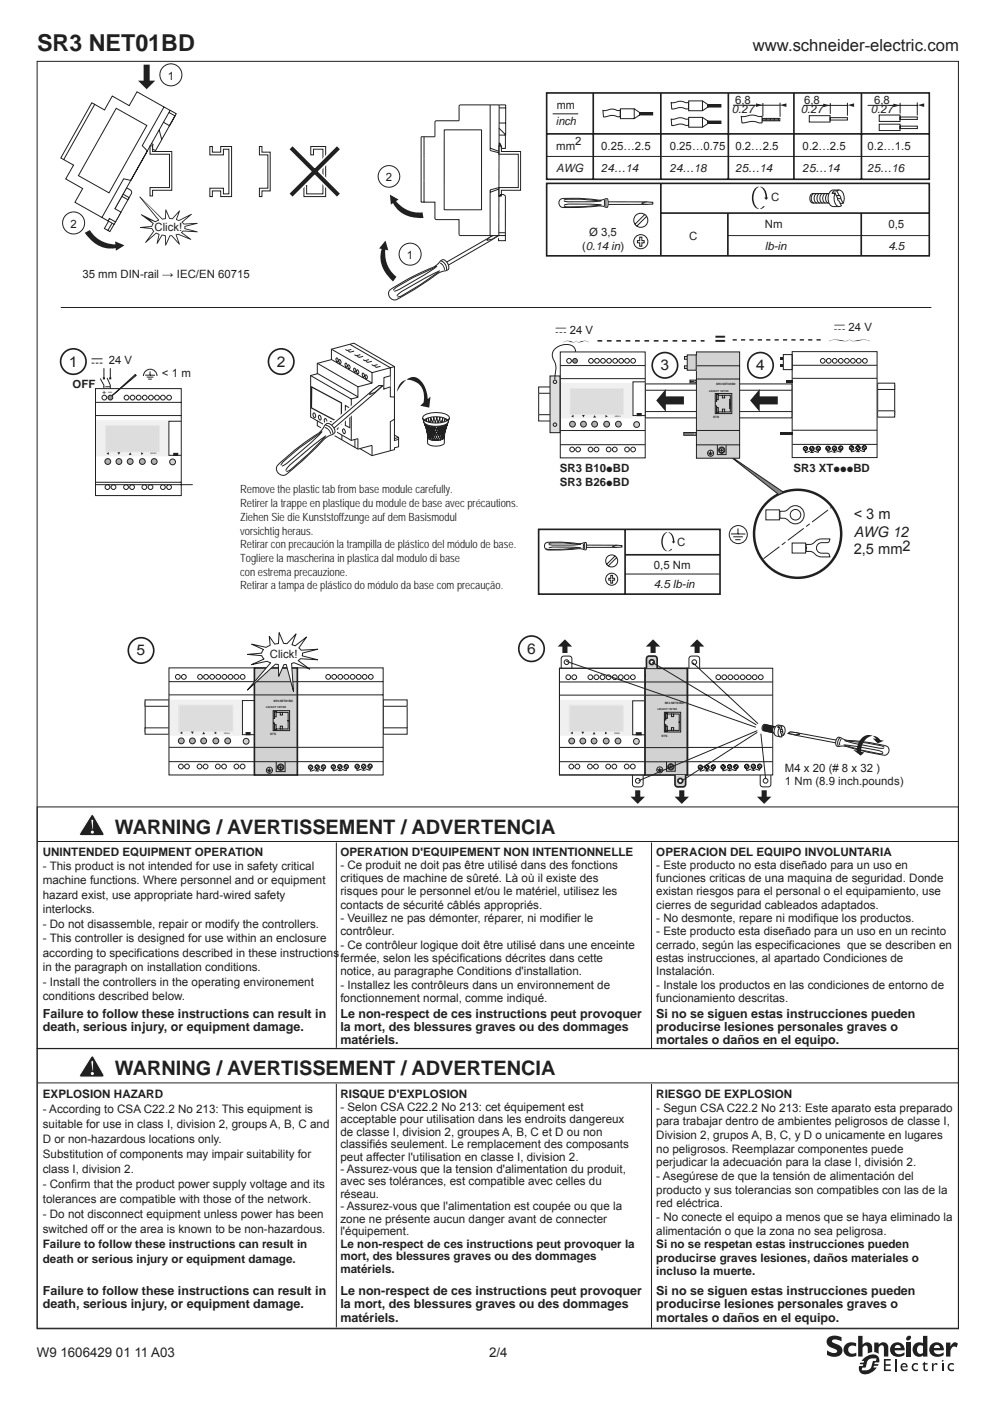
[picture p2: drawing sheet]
<svg xmlns="http://www.w3.org/2000/svg" width="210mm" height="297mm" viewBox="0 0 210 297" stroke-linecap="round" stroke-linejoin="round" font-family="sans-serif">
<defs><g id="words">
<text font-size="4.9" fill="#231f20" x="7.8" y="10.7">SR3 NET01BD</text>
<text font-size="4.3" fill="#231f20" x="151.5" y="73.4">=</text>
<g font-size="4.2" fill="#231f20">
<text x="24.4" y="176.7">WARNING / AVERTISSEMENT / ADVERTENCIA</text>
<text x="24.4" y="227.9">WARNING / AVERTISSEMENT / ADVERTENCIA</text>
</g>
<text font-size="3.5" fill="#231f20" x="159.7" y="10.9">www.schneider-electric.com</text>
<g font-size="3.1" fill="#231f20">
<text x="14.6" y="77.7">1</text>
<text x="58.7" y="77.7">2</text>
<text x="140.1" y="78.5">3</text>
<text x="160.3" y="78.5">4</text>
<text x="181.1" y="110.1">&lt; 3 m</text>
<text x="181.1" y="113.8">AWG 12</text>
<text x="181.1" y="117.5">2,5 mm2</text>
<text x="29" y="139">5</text>
<text x="111.8" y="138.6">6</text>
</g>
<g font-size="2.8" fill="#231f20">
<text x="7.8" y="287.6">W9 1606429 01 11 A03</text>
<text x="103.8" y="287.7">2/4</text>
</g>
<g font-size="2.6" fill="#231f20">
<text x="9.1" y="215.7">Failure to follow these instructions can result in</text>
<text x="72.2" y="215.7">Le non-respect de ces instructions peut provoquer</text>
<text x="139.2" y="215.7">Si no se siguen estas instrucciones pueden</text>
<text x="9.1" y="218.6">death, serious injury, or equipment damage.</text>
<text x="72.2" y="218.6">la mort, des blessures graves ou des dommages</text>
<text x="72.2" y="221.4">matériels.</text>
<text x="139.2" y="218.6">producirse lesiones personales graves o</text>
<text x="139.2" y="221.4">mortales o daños en el equipo.</text>
<text x="9.1" y="274.6">Failure to follow these instructions can result in</text>
<text x="72.2" y="274.6">Le non-respect de ces instructions peut provoquer</text>
<text x="139.2" y="274.6">Si no se siguen estas instrucciones pueden</text>
<text x="9.1" y="277.4">death, serious injury, or equipment damage.</text>
<text x="72.2" y="277.4">la mort, des blessures graves ou des dommages</text>
<text x="72.2" y="280.2">matériels.</text>
<text x="139.2" y="277.4">producirse lesiones personales graves o</text>
<text x="139.2" y="280.2">mortales o daños en el equipo.</text>
</g>
<g font-size="2.5" fill="#231f20">
<text x="9.1" y="181.4">UNINTENDED EQUIPMENT OPERATION</text>
<text x="9.1" y="184.5">- This product is not intended for use in safety critical</text>
<text x="72.2" y="181.4">OPERATION D'EQUIPEMENT NON INTENTIONNELLE</text>
<text x="72.2" y="184.2">- Ce produit ne doit pas être utilisé dans des fonctions</text>
<text x="139.2" y="181.4">OPERACION DEL EQUIPO INVOLUNTARIA</text>
<text x="139.2" y="184.2">- Este producto no esta diseñado para un uso en</text>
<text x="9.1" y="187.5">machine functions. Where personnel and or equipment</text>
<text x="9.1" y="190.6">hazard exist, use appropriate hard-wired safety</text>
<text x="72.2" y="187">critiques de machine de sûreté. Là où il existe des</text>
<text x="72.2" y="189.9">risques pour le personnel et/ou le matériel, utilisez les</text>
<text x="139.2" y="187">funciones criticas de una maquina de seguridad. Donde</text>
<text x="139.2" y="189.9">existan riesgos para el personal o el equipamiento, use</text>
<text x="9.1" y="193.7">interlocks.</text>
<text x="9.1" y="196.7">- Do not disassemble, repair or modify the controllers.</text>
<text x="72.2" y="192.7">contacts de sécurité câblés appropriés.</text>
<text x="72.2" y="195.5">- Veuillez ne pas démonter, réparer, ni modifier le</text>
<text x="139.2" y="192.7">cierres de seguridad cableados adaptados.</text>
<text x="139.2" y="195.5">- No desmonte, repare ni modifique los productos.</text>
<text x="9.1" y="199.8">- This controller is designed for use within an enclosure</text>
<text x="9.1" y="202.9">according to specifications described in these instructions</text>
<text x="72.2" y="198.3">contrôleur.</text>
<text x="72.2" y="201.1">- Ce contrôleur logique doit être utilisé dans une enceinte</text>
<text x="72.2" y="204">fermée, selon les spécifications décrites dans cette</text>
<text x="139.2" y="198.3">- Este producto esta diseñado para un uso en un recinto</text>
<text x="139.2" y="201.1">cerrado, según las especificaciones que se describen en</text>
<text x="139.2" y="204">estas instrucciones, al apartado Condiciones de</text>
<text x="9.1" y="205.9">in the paragraph on installation conditions.</text>
<text x="9.1" y="209">- Install the controllers in the operating environement</text>
<text x="72.2" y="206.8">notice, au paragraphe Conditions d'installation.</text>
<text x="72.2" y="209.6">- Installez les contrôleurs dans un environnement de</text>
<text x="139.2" y="206.8">Instalación.</text>
<text x="139.2" y="209.6">- Instale los productos en las condiciones de entorno de</text>
<text x="9.1" y="212.1">conditions described below.</text>
<text x="72.2" y="212.4">fonctionnement normal, comme indiqué.</text>
<text x="139.2" y="212.4">funcionamiento descritas.</text>
<text x="9.1" y="232.8">EXPLOSION HAZARD</text>
<text x="72.2" y="232.8">RISQUE D'EXPLOSION</text>
<text x="139.2" y="232.8">RIESGO DE EXPLOSION</text>
<text x="9.1" y="236">- According to CSA C22.2 No 213: This equipment is</text>
<text x="9.1" y="239.2">suitable for use in class I, division 2, groups A, B, C and</text>
<text x="72.2" y="235.5">- Selon CSA C22.2 No 213: cet équipement est</text>
<text x="72.2" y="238.1">acceptable pour utilisation dans les endroits dangereux</text>
<text x="139.2" y="235.7">- Segun CSA C22.2 No 213: Este aparato esta preparado</text>
<text x="139.2" y="238.6">para trabajar dentro de ambientes peligrosos de classe I,</text>
<text x="9.1" y="242.3">D or non-hazardous locations only.</text>
<text x="9.1" y="245.5">Substitution of components may impair suitability for</text>
<text x="72.2" y="240.8">de classe I, division 2, groupes A, B, C et D ou non</text>
<text x="72.2" y="243.4">classifiés seulement. Le remplacement des composants</text>
<text x="139.2" y="241.5">Division 2, grupos A, B, C, y D o unicamente en lugares</text>
<text x="139.2" y="244.4">no peligrosos. Reemplazar componentes puede</text>
<text x="9.1" y="248.7">class I, division 2.</text>
<text x="9.1" y="251.9">- Confirm that the product power supply voltage and its</text>
<text x="72.2" y="246">peut affecter l'utilisation en classe I, division 2.</text>
<text x="72.2" y="248.7">- Assurez-vous que la tension d'alimentation du produit,</text>
<text x="72.2" y="251.3">avec ses tolérances, est compatible avec celles du</text>
<text x="139.2" y="247.3">perjudicar la adecuación para la clase I, división 2.</text>
<text x="139.2" y="250.2">- Asegúrese de que la tensión de alimentación del</text>
<text x="9.1" y="255">tolerances are compatible with those of the network.</text>
<text x="72.2" y="254">réseau.</text>
<text x="72.2" y="256.6">- Assurez-vous que l'alimentation est coupée ou que la</text>
<text x="139.2" y="253.1">producto y sus tolerancias son compatibles con las de la</text>
<text x="139.2" y="256">red eléctrica.</text>
<text x="9.1" y="258.2">- Do not disconnect equipment unless power has been</text>
<text x="9.1" y="261.4">switched off or the area is known to be non-hazardous.</text>
<text x="72.2" y="259.3">zone ne présente aucun danger avant de connecter</text>
<text x="72.2" y="261.9">l'équipement.</text>
<text x="139.2" y="258.9">- No conecte el equipo a menos que se haya eliminado la</text>
<text x="139.2" y="261.7">alimentación o que la zona no sea peligrosa.</text>
<text x="9.1" y="264.6">Failure to follow these instructions can result in</text>
<text x="9.1" y="267.7">death or serious injury or equipment damage.</text>
<text x="72.2" y="264.6">Le non-respect de ces instructions peut provoquer la</text>
<text x="72.2" y="267.2">mort, des blessures graves ou des dommages</text>
<text x="72.2" y="269.9">matériels.</text>
<text x="139.2" y="264.6">Si no se respetan estas instrucciones pueden</text>
<text x="139.2" y="267.5">producirse graves lesiones, daños materiales o</text>
<text x="139.2" y="270.4">incluso la muerte.</text>
</g>
<g font-size="2.4" fill="#231f20">
<text x="35.6" y="16.9">1</text>
<text x="118.1" y="23.1">mm</text>
<text x="155.9" y="21.9">6,8</text>
<text x="170.5" y="21.9">6,8</text>
<text x="185.4" y="21.9">6,8</text>
<text x="117.9" y="26.4">inch</text>
<text x="155.2" y="24">0.27</text>
<text x="169.9" y="24">0.27</text>
<text x="184.7" y="24">0.27</text>
<text x="118" y="31.7">mm</text>
<text x="122" y="30.8">2</text>
<text x="127.5" y="31.7">0.25…2.5</text>
<text x="142.1" y="31.7">0.25…0.75</text>
<text x="156" y="31.7">0.2…2.5</text>
<text x="170.2" y="31.7">0.2…2.5</text>
<text x="184" y="31.7">0.2…1.5</text>
<text x="81.8" y="38.4">2</text>
<text x="118" y="36.5">AWG</text>
<text x="127.5" y="36.5">24…14</text>
<text x="142.1" y="36.5">24…18</text>
<text x="156" y="36.5">25…14</text>
<text x="170.2" y="36.5">25…14</text>
<text x="184" y="36.5">25…16</text>
<text x="163.6" y="42.6">C</text>
<text x="14.9" y="48.3">2</text>
<text x="32.8" y="49.1">Click!</text>
<text x="123.5" y="53">(0.14 in)</text>
<text x="124.9" y="50.1">Ø 3,5</text>
<text x="146.2" y="50.9">C</text>
<text x="162.2" y="48.2">Nm</text>
<text x="162.2" y="53.1">lb-in</text>
<text x="188.4" y="48.2">0,5</text>
<text x="188.4" y="53.1">4.5</text>
<text x="17.5" y="58.9">35 mm DIN-rail → IEC/EN 60715</text>
<text x="86.3" y="54.9">1</text>
<text x="117.8" y="70.9">c 24 V</text>
<text x="177" y="70.2">c 24 V</text>
<text x="23.1" y="77.2">24 V</text>
<text x="15.4" y="82.2">OFF</text>
<text x="34.4" y="80">&lt; 1 m</text>
<text x="118.7" y="100.1">SR3 B10pBD</text>
<text x="168.3" y="100.1">SR3 XTpppBD</text>
<text x="50.9" y="104.6">Remove the plastic tab from base module carefully.</text>
<text x="50.9" y="107.5">Retirer la trappe en plastique du module de base avec précautions.</text>
<text x="118.7" y="103">SR3 B26pBD</text>
<text x="50.9" y="110.4">Ziehen Sie die Kunststoffzunge auf dem Basismodul</text>
<text x="50.9" y="113.3">vorsichtig heraus.</text>
<text x="50.9" y="116.2">Retirar con precaución la trampilla de plástico del módulo de base.</text>
<text x="50.9" y="119.1">Togliere la mascherina in plastica dal modulo di base</text>
<text x="143.6" y="115.7">C</text>
<text x="50.9" y="122">con estrema precauzione.</text>
<text x="50.9" y="124.9">Retirar a tampa de plástico do módulo da base com precaução.</text>
<text x="138.7" y="120.6">0,5 Nm</text>
<text x="138.7" y="124.7">4.5 lb-in</text>
<text x="57.3" y="139.5">Click!</text>
<text x="166.5" y="163.6">M4 x 20 (# 8 x 32 )</text>
<text x="166.5" y="166.5">1 Nm (8.9 inch.pounds)</text>
</g>
<g font-size="1.5" fill="#231f20">
<text x="120.2" y="76">+ –</text>
<text x="21.7" y="83.7">+ –</text>
</g>
<g font-size=".7" fill="#231f20">
<text x="57.5" y="148.6">SR3 MBU01BD</text>
<text x="140.3" y="148.7">SR3 MBU01BD</text>
</g>
<g font-size=".6" fill="#231f20">
<text x="150.4" y="83">LK/ACT 10/100</text>
<text x="151.9" y="81.6">SR3 NET01BD</text>
<text x="151.3" y="88.6">STS</text>
<text x="58" y="148.8">SR3 NET01BD</text>
<text x="141" y="149.2">SR3 NET01BD</text>
<text x="56.5" y="150.2">LK/ACT 10/100</text>
<text x="57.3" y="155.9">STS</text>
<text x="139.5" y="150.6">LK/ACT 10/100</text>
<text x="140.3" y="156.2">STS</text>
</g>
<g font-size=".4" fill="#231f20">
<text x="130.4" y="88.4">MENU</text>
<text x="31.9" y="96.3">MENU</text>
<text x="47.5" y="155.5">MENU</text>
<text x="130.3" y="155.6">MENU</text>
</g>
</g></defs>
<path d="M7.9 13h195.4v268.7h-195.4z" fill="none" stroke="#231f20" stroke-width=".21"/>
<g fill="#231f20">
<path d="M175.6 283.7a2.68 2.68 0 0 1 2.9-.2v.9l-1.1-.4a.72 .72 0 0 0-1 .3l.5 .5a2.23 2.23 0 0 1 1.8 1.5 1.63 1.63 0 0 1-2.2 1.3l-1.1-.3v-1l.8 .4a1.02 1.02 0 0 0 1.4-.2 1.97 1.97 0 0 0-1.4-.8 1.26 1.26 0 0 1-.6-2z"/>
<path d="M179.4 285a2.17 2.17 0 0 1 2.2-.2v.7a.97 .97 0 0 0-1.3 0 .97 .97 0 0 0-.2 1.3l.7 .2 .8-.2v.7a1.68 1.68 0 0 1-2.2-.3 1.68 1.68 0 0 1 0-2.2z"/>
<path d="M192.2 284.6h1v3h-1z"/>
<path d="M200.7 284.6h.9v.9a.94 .94 0 0 1 .6-.8 .94 .94 0 0 1 1 .2l-.3 .8-.4-.2a.8 .8 0 0 0-.9 .8v1.3h-.9z"/>
<path d="M192.3 283.5l.5-.3 .4 .2a.62 .62 0 0 1-.3 .7 .62 .62 0 0 1-.7-.1z"/>
<path d="M182 283.2h.9v1.9a1.11 1.11 0 0 1 1.3-.5 1.11 1.11 0 0 1 .8 1.1v1l-.9 .3v-1.1a.51 .51 0 0 0-.3-.6 .51 .51 0 0 0-.6 .2l-.3 .2v1.9h-.9z"/>
<path d="M185.4 284.6h1v.5a1.13 1.13 0 0 1 1.2-.5 1.13 1.13 0 0 1 .8 1.1v1.9h-.9l-.1-2.1a.49 .49 0 0 0-.8-.1l-.2 .3v1.4l-1-.4z"/>
<path d="M187.5 288.1h1.4v.4h-1.1v.7h1.1v.4h-1.1v.8h1.2v.3h-1.5z"/>
<path d="M190 285.3a.65 .65 0 0 1 .7-.1 .65 .65 0 0 1 .4 .6h-1.3zM189.1 285.2a1.63 1.63 0 0 0 .1 2 1.63 1.63 0 0 0 1.9 .4l.7-.3v-.6a1.21 1.21 0 0 1-2.1-.4h2.2a1.56 1.56 0 0 0-1-1.6 1.56 1.56 0 0 0-1.8 .5z"/>
<path d="M194.7 285.5l.5-.3 .6 .2v1.4a.81 .81 0 0 1-1.1 0 .81 .81 0 0 1-.2-1zM194.1 284.9a1.5 1.5 0 0 0-.4 2 1.5 1.5 0 0 0 2.1 .5v.2h.9v-4.4h-.9v1.6l-.3-.1a1.56 1.56 0 0 0-1.4 .2z"/>
<path d="M198.3 285.3a.65 .65 0 0 1 .7-.1 .65 .65 0 0 1 .4 .6h-1.3zM197.4 285.2a1.63 1.63 0 0 0 .1 2 1.63 1.63 0 0 0 1.9 .4l.7-.3v-.6a1.21 1.21 0 0 1-2-.4h2.1a1.56 1.56 0 0 0-1-1.6 1.56 1.56 0 0 0-1.8 .5z"/>
</g>
<path d="M190 288.1v2.6" fill="none" stroke="#231f20" stroke-width=".33"/>
<g fill="#231f20">
<path d="M193.6 289.2l.8-.2 .3 .1v.4a.59 .59 0 0 0-.8 0 .59 .59 0 0 0 0 .8 .59 .59 0 0 0 .8 0v.3a.91 .91 0 0 1-1.1-.2 .91 .91 0 0 1 0-1.2z"/>
<path d="M195.6 289.3l.6-.6v.3h.5v.3h-.5v.9l.2 .2 .4-.1v.3a.6 .6 0 0 1-.9-.4v-.9z"/>
<path d="M197.7 289h.3v.4l.5-.4 .4 .2-.2 .3-.3-.2-.3 .3-.1 1.1h-.3z"/>
<path d="M201.2 289.2l.8-.2 .3 .1v.4a.59 .59 0 0 0-.8 0 .59 .59 0 0 0 0 .8 .59 .59 0 0 0 .8 0v.3a.91 .91 0 0 1-1.1-.2 .91 .91 0 0 1 0-1.2z"/>
<path d="M199.8 289h.3v1.7h-.3z"/>
<path d="M199.9 288.4l.1-.1 .1 .2-.2 .2z"/>
<path d="M140.9 113.1a1.03 1.03 0 0 1 1.7 .7l.1 1h-.2l.4 .4 .3-.4h-.2a1.72 1.72 0 0 0-1.2-2 2.21 2.21 0 0 0-1.1 3.1 1.01 1.01 0 0 0 .8 .9 1.01 1.01 0 0 0 1.1-.4h-.3a1.01 1.01 0 0 1-1.1 .4 1.01 1.01 0 0 1-.8-.9 2.82 2.82 0 0 1 .5-2.8z"/>
<path d="M191.4 289.5a.41 .41 0 0 1 .5-.2 .41 .41 0 0 1 .3 .4h-.9zM191.2 289.2a.92 .92 0 0 0 0 1.3 .92 .92 0 0 0 1.3 0v-.3l-.4 .2a.56 .56 0 0 1-.8-.5h1.2a.76 .76 0 0 0-.4-.8 .76 .76 0 0 0-.9 .1z"/>
<path d="M184.2 288.3l.8-.3h.9l-.1 .5-.7 .1-.3 1.1a1.17 1.17 0 0 1-1.2 .8h-.8l.1-.5 .7-.1 .3-1.1zM183.1 288.1l-.4 .4h.6l-.1 .4h-.7l-.2 .4h.8l-.1 .3h-.8a1.41 1.41 0 0 0 .5 1.6 1.41 1.41 0 0 0 1.7 0l1.1-.7 .5-.6h-.7l.1-.3h.8l.1-.2 .1-.2h-.9l.1-.3h.9a1.42 1.42 0 0 0-.6-1.6 1.42 1.42 0 0 0-1.7 0z"/>
</g>
<path d="M114.2 112.2h38.5v13.8h-38.5zM132.6 112.3v13.7M132.7 117.6h19.9" fill="none" stroke="#231f20" stroke-width=".35"/>
<path d="M132.5 121.7h20.2" fill="none" stroke="#231f20" stroke-width=".21"/>
<path d="M124.2 115.6h6.6l1.1 .1v.3l-7.6 .1z" fill="#fff"/>
<path d="M124.2 115.6h6.6l1.1 .1v.3l-7.6 .1z" fill="none" stroke="#231f20" stroke-width=".21"/>
<path d="M115.7 115.2l.2-.1a28.3 28.3 0 0 1 7.1 .2l1.2-.3 .2 .6-.2 1-1.4-.3-6.2 .3a.89 .89 0 0 1-1-.3 .89 .89 0 0 1 .1-1.1z" fill="#fff"/>
<path d="M115.7 115.2l.2-.1a28.3 28.3 0 0 1 7.1 .2l1.2-.3 .2 .6-.2 1-1.4-.3-6.2 .3a.89 .89 0 0 1-1-.3 .89 .89 0 0 1 .1-1.1z" fill="none" stroke="#231f20" stroke-width=".21"/>
<path d="M116.5 116.2l.8-.2 5.9 .1z" fill="#fff"/>
<path d="M123.2 116.1l-5.9-.1-.8 .2" fill="none" stroke="#231f20" stroke-width=".21"/>
<path d="M116.4 115.5l6.8-.1-2.2 .2h-3.9z" fill="#fff"/>
<path d="M123.2 115.4l-2.2 .2h-3.9l-.7-.1" fill="none" stroke="#231f20" stroke-width=".21"/>
<path d="M116.4 115.2l3.2-.1 3.5 .3z" fill="#fff"/>
<path d="M116.4 115.2l3.2-.1 3.5 .3" fill="none" stroke="#231f20" stroke-width=".21"/>
<path d="M115.9 116.4l6.5-.2-3 .3h-2.9z" fill="#fff"/>
<path d="M122.4 116.2l-3 .3h-2.9l-.6-.1" fill="none" stroke="#231f20" stroke-width=".21"/>
<path d="M124 115.1v1.4z" fill="#fff"/>
<path d="M124 115.1v1.4" fill="none" stroke="#231f20" stroke-width=".21"/>
<path d="M123.7 115.3v1.1z" fill="#fff"/>
<path d="M123.7 115.3v1.1" fill="none" stroke="#231f20" stroke-width=".21"/>
<path d="M129.9 115.8l.9-.2v.4z" fill="#fff"/>
<g fill="none" stroke="#231f20" stroke-width=".21">
<path d="M130.4 117.9l-1.7 1.8M130.8 118.2l-1.8 1.8M130.8 115.6l-.9 .2 .9 .2M129.5 122h.4v.6h.5v.4h-.5v.6h-.4v-.6h-.4v-.4h.4z"/>
<circle cx="129.7" cy="118.9" r="1.28"/>
<circle cx="129.7" cy="122.8" r="1.28"/>
</g>
<path d="M186.2 81.6h3.6v6.3h-3.6z" fill="#fff"/>
<path d="M186.2 81.6h3.6v6.3h-3.6z" fill="none" stroke="#231f20" stroke-width=".21"/>
<path d="M186.1 81.2h3.7v1.4h-3.7z" fill="#fff"/>
<path d="M186.1 81.2h3.7v1.4h-3.7z" fill="none" stroke="#231f20" stroke-width=".21"/>
<path d="M186.1 87.1h3.7v1.3h-3.7z" fill="#fff"/>
<path d="M186.1 87.1h3.7v1.3h-3.7z" fill="none" stroke="#231f20" stroke-width=".21"/>
<path d="M136.9 81.8h31.1v6.3h-31.1z" fill="#fff"/>
<path d="M136.9 81.8h31.1v6.3h-31.1z" fill="none" stroke="#231f20" stroke-width=".21"/>
<path d="M136.9 81.4h31.1v1.3h-31.1z" fill="#fff"/>
<path d="M136.9 81.4h31.1v1.3h-31.1z" fill="none" stroke="#231f20" stroke-width=".21"/>
<path d="M136.9 87.3h31.1v1.3h-31.1z" fill="#fff"/>
<path d="M136.9 87.3h31.1v1.3h-31.1z" fill="none" stroke="#231f20" stroke-width=".21"/>
<circle cx="161.3" cy="77.4" r="2.7" fill="none" stroke="#231f20" stroke-width=".35"/>
<path d="M161.1 82.5v1.5h3.9v1.7h-3.9v1.6l-2-2.4z" fill="#231f20"/>
<circle cx="141" cy="77.4" r="2.7" fill="none" stroke="#231f20" stroke-width=".35"/>
<path d="M141.2 82.5v1.5h3.9v1.7h-3.9v1.6l-2-2.4z" fill="#231f20"/>
<path d="M126.7 72.3h22.7z" fill="#fff"/>
<path d="M126.7 72.3h22.7" fill="none" stroke="#231f20" stroke-width=".33" stroke-dasharray="1 1" stroke-linecap="butt"/>
<path d="M155.4 72.1h19.5z" fill="#fff"/>
<path d="M155.4 72.1h19.5" fill="none" stroke="#231f20" stroke-width=".3" stroke-dasharray=".9 .9" stroke-linecap="butt"/>
<circle cx="169.1" cy="113.2" r="9.3" fill="#fff"/>
<circle cx="169.1" cy="113.2" r="9.3" fill="none" stroke="#231f20" stroke-width=".53"/>
<g fill="none" stroke="#231f20" stroke-width=".21">
<path d="M155.5 113.8h2.1M155.9 114.4h1.2M156.5 112v1.2h-1.5M156.5 113.2h1.6"/>
<circle cx="156.6" cy="113.3" r="1.92"/>
</g>
<path d="M165.4 108.4a2.11 2.11 0 0 0 2.3-.9 1.91 1.91 0 0 1 2.6 .6 1.91 1.91 0 0 1-.6 2.7 1.91 1.91 0 0 1-2.6-.6l-.6-.3h-1.1z" fill="#fff"/>
<path d="M165.4 108.4a2.11 2.11 0 0 0 2.3-.9 1.91 1.91 0 0 1 2.6 .6 1.91 1.91 0 0 1-.6 2.7 1.91 1.91 0 0 1-2.6-.6l-.6-.3h-1.1z" fill="none" stroke="#231f20" stroke-width=".21"/>
<circle cx="168.7" cy="109.1" r="1.12" fill="#fff"/>
<circle cx="168.7" cy="109.1" r="1.12" fill="none" stroke="#231f20" stroke-width=".21"/>
<path d="M162.4 108.1h2.9v2.1h-2.9z" fill="#fff"/>
<path d="M162.4 108.1h2.9v2.1h-2.9z" fill="none" stroke="#231f20" stroke-width=".21"/>
<path d="M171 115.4a2.12 2.12 0 0 0 2.2-.8 4 4 0 0 1 2.8-.3 .71 .71 0 0 1-.6 .8h-1.1a1.12 1.12 0 0 0-1.1 1.1 1.12 1.12 0 0 0 1.1 1.1h1.1a.71 .71 0 0 1 .6 .8 4 4 0 0 1-2.8-.3 2.12 2.12 0 0 0-2.2-.9z" fill="#fff"/>
<path d="M171 116v.9a2.12 2.12 0 0 1 2.2 .9 4 4 0 0 0 2.8 .3 .71 .71 0 0 0-.6-.8h-1.1a1.12 1.12 0 0 1-1.1-1.1 1.12 1.12 0 0 1 1.1-1.1h1.1a.71 .71 0 0 0 .6-.8 4 4 0 0 0-2.8 .3 2.12 2.12 0 0 1-2.2 .8v.9" fill="none" stroke="#231f20" stroke-width=".21"/>
<path d="M168 115.1h2.9v2.2h-2.9z" fill="#fff"/>
<path d="M168 115.1h2.9v2.2h-2.9z" fill="none" stroke="#231f20" stroke-width=".21"/>
<path d="M161.9 118.5l14.4-10.9" fill="none" stroke="#231f20" stroke-width=".21" stroke-dasharray="4.2 .6 1 .6" stroke-linecap="butt"/>
<path d="M114.3 82.5h4.5v6.3h-4.5z" fill="#fff"/>
<path d="M114.3 82.5h4.5v6.3h-4.5z" fill="none" stroke="#231f20" stroke-width=".21"/>
<path d="M114.2 82h4.6v1.4h-4.6z" fill="#fff"/>
<path d="M114.2 82h4.6v1.4h-4.6z" fill="none" stroke="#231f20" stroke-width=".21"/>
<path d="M114.2 87.9h4.6v1.4h-4.6z" fill="#fff"/>
<path d="M114.2 87.9h4.6v1.4h-4.6z" fill="none" stroke="#231f20" stroke-width=".21"/>
<path d="M153.9 96l12.3 8.4-1 .5z" fill="#808284"/>
<path d="M153.9 96l12.3 8.4-1 .5z" fill="none" stroke="#231f20" stroke-width=".21"/>
<path d="M145.2 75.6h2.6v.6h-2.6z" fill="#d1d2d4"/>
<path d="M145.2 75.6h2.6v.6h-2.6z" fill="none" stroke="#231f20" stroke-width=".21"/>
<path d="M145.2 77.6h2.6v.5h-2.6z" fill="#d1d2d4"/>
<path d="M145.2 77.6h2.6v.5h-2.6z" fill="none" stroke="#231f20" stroke-width=".21"/>
<path d="M145 91.7h2.6v.6h-2.6z" fill="#d1d2d4"/>
<path d="M145 91.7h2.6v.6h-2.6z" fill="none" stroke="#231f20" stroke-width=".21"/>
<path d="M146.3 80.6h1.3v.6h-1.3z" fill="#d1d2d4"/>
<path d="M145.1 92h2.2M146.3 80.6h1.3v.6h-1.3z" fill="none" stroke="#231f20" stroke-width=".21"/>
<path d="M145.1 92h2.2" fill="none" stroke="#d1d2d4" stroke-width=".21"/>
<path d="M146.3 80.9h1z" fill="#d1d2d4"/>
<path d="M146.3 80.9h1" fill="none" stroke="#231f20" stroke-width=".21"/>
<path d="M147.7 74.6h9.2v22.6h-9.2z" fill="#d1d2d4"/>
<path d="M147.7 77.5h9.2M147.7 74.6h9.2v22.6h-9.2zM147.7 80.4h9.2M147.7 91.3h9.2M147.7 94.3h9.2" fill="none" stroke="#231f20" stroke-width=".21"/>
<path d="M145.8 75.2h1.9v3.3h-1.9z" fill="#d1d2d4"/>
<g fill="none" stroke="#231f20" stroke-width=".21">
<path d="M145.8 75.2h1.9v3.3h-1.9zM150.4 96.3h.6M150.5 96.5h.4M150.7 95.7v.3h-.5M150.7 96l.5 .1"/>
<circle cx="153.1" cy="95.5" r=".51"/>
<circle cx="153.1" cy="95.5" r=".67"/>
</g>
<path d="M151.7 83.4h3.5v4.3h-3.5z" fill="#d1d2d4"/>
<path d="M151.7 83.4h3.5v4.3h-3.5z" fill="none" stroke="#231f20" stroke-width=".21"/>
<path d="M152 86.4h.3v1.1h-.3z" fill="#a9abae"/>
<path d="M151.7 85.1h.3v-1.5h.3v.2h.9v.6h.5v-.6h1.2v3.5h-1.2v-.6h-.5v.6h-.9v.2h-.3v-1.4h-.3M152 86.4h.3v1.1h-.3z" fill="none" stroke="#231f20" stroke-width=".21"/>
<path d="M152 83.6h.3v1.1h-.3z" fill="#a9abae"/>
<path d="M152 83.6h.3v1.1h-.3zM153.2 83.8h.5M153.2 87.3h.5" fill="none" stroke="#231f20" stroke-width=".21"/>
<path d="M154.7 84.7h.2z" fill="#231f20"/>
<path d="M154.7 84.7h.2" fill="none" stroke="#231f20" stroke-width=".21"/>
<path d="M154.7 84.9h.2z" fill="#231f20"/>
<path d="M154.7 84.9h.2" fill="none" stroke="#231f20" stroke-width=".21"/>
<path d="M154.7 85.1h.2z" fill="#231f20"/>
<path d="M154.7 85.1h.2" fill="none" stroke="#231f20" stroke-width=".21"/>
<path d="M154.7 85.3h.2z" fill="#231f20"/>
<path d="M154.7 85.3h.2" fill="none" stroke="#231f20" stroke-width=".21"/>
<path d="M154.7 85.5h.2z" fill="#231f20"/>
<path d="M154.7 85.5h.2" fill="none" stroke="#231f20" stroke-width=".21"/>
<path d="M154.7 85.8h.2z" fill="#231f20"/>
<path d="M154.7 85.8h.2" fill="none" stroke="#231f20" stroke-width=".21"/>
<path d="M154.7 86h.2z" fill="#231f20"/>
<path d="M154.7 86h.2" fill="none" stroke="#231f20" stroke-width=".21"/>
<path d="M154.7 86.2h.2z" fill="#231f20"/>
<path d="M154.7 86.2h.2" fill="none" stroke="#231f20" stroke-width=".21"/>
<path d="M154.7 86.4h.2z" fill="#231f20"/>
<path d="M154.7 86.4h.2" fill="none" stroke="#231f20" stroke-width=".21"/>
<path d="M154.7 86.6h.2z" fill="#231f20"/>
<g fill="none" stroke="#231f20" stroke-width=".21">
<path d="M152.2 94.3v2.1h1.8v-2M152.7 95.5h.7M153.1 95.1v.7M154.7 86.6h.2"/>
<circle cx="150.7" cy="96.1" r=".64"/>
</g>
<g fill="#231f20">
<path d="M165.6 75.6h2.6v.6h-2.6z"/>
<path d="M165.6 77.3h2.6v.6h-2.6z"/>
</g>
<path d="M168.1 74.6h18v22.4h-18z" fill="#fff"/>
<path d="M168.1 77.4h18M168.1 80.2h18M168.1 91.2h18M168.1 94.2h18" fill="none" stroke="#231f20" stroke-width=".21"/>
<path d="M166.1 75.2h1.9v3.2h-1.9z" fill="#fff"/>
<path d="M166.1 75.2h1.9v3.2h-1.9z" fill="none" stroke="#231f20" stroke-width=".21"/>
<g fill="#231f20">
<path d="M165.4 91.7h2.6v.6h-2.6z"/>
<path d="M166.7 80.6h1.3v.6h-1.3z"/>
</g>
<g fill="none" stroke="#231f20" stroke-width=".21">
<path d="M170.8 95.6v.3l1-.2M171.1 94.9l-.6 .5M172.2 95.5v.4h-.4M172.2 95.9h.4M172.4 94.9l-.5 .5M173.3 94.9l.5 .5M173.6 95.5v.4l-1-.3M175.6 95.5v.4l1-.3M175.8 94.9l-.5 .5M177 95.5v.3h-.4M177 95.8h.4M177.2 94.8l-.5 .6"/>
<path d="M178.1 94.8l.5 .5M178.3 95.5v.3l-.9-.2M180.6 95.4v.4l.9-.3M180.8 94.8l-.5 .5M182 95.4v.4h-.4M182 95.8h.4M182.2 94.7l-.5 .6M183.1 94.7l.5 .5M183.3 95.4v.3l-.9-.2"/>
<circle cx="170.8" cy="95.1" r=".47"/>
<circle cx="170.8" cy="95.1" r=".38"/>
<circle cx="172.2" cy="95.1" r=".38"/>
<circle cx="172.2" cy="95.1" r=".47"/>
<circle cx="173.5" cy="95.1" r=".47"/>
<circle cx="173.6" cy="95.1" r=".38"/>
<circle cx="175.6" cy="95.1" r=".47"/>
<circle cx="175.6" cy="95.1" r=".38"/>
<circle cx="177" cy="95" r=".38"/>
<circle cx="177" cy="95" r=".47"/>
<circle cx="178.3" cy="95" r=".47"/>
<circle cx="178.3" cy="95" r=".38"/>
<circle cx="180.6" cy="95" r=".47"/>
<circle cx="180.6" cy="95" r=".38"/>
<circle cx="182" cy="94.9" r=".38"/>
<circle cx="182" cy="95" r=".47"/>
<circle cx="183.3" cy="94.9" r=".47"/>
<circle cx="183.3" cy="94.9" r=".38"/>
</g>
<g fill="#231f20">
<path d="M119.5 72.5l.9-.3 1.4 .3 .4-.3 .3 .3h.3a1.65 1.65 0 0 1 2.1 .1l-.1-.1a1.49 1.49 0 0 0-1.6 0l-.5 .1-.6-.2a2.14 2.14 0 0 1-1.8-.1z"/>
<path d="M175.9 72.3a5.1 5.1 0 0 1 3.3 0l.5-.1 .5-.2 .6 .3a7.8 7.8 0 0 1 3.7 0 3.8 3.8 0 0 0-2.8 0 1.54 1.54 0 0 1-1.5-.3 2.82 2.82 0 0 1-2.7 .1z"/>
</g>
<path d="M118.8 74.6h18v22.5h-18z" fill="#fff"/>
<path d="M118.9 81.3h15.2v7.3h-15.2z" fill="#f1f1f2"/>
<path d="M118.9 81.3h15.2v7.3h-15.2z" fill="none" stroke="#f1f1f2" stroke-width=".21"/>
<g fill="none" stroke="#231f20" stroke-width=".21">
<path d="M118.8 77.5h18M118.8 94.3h18M118.8 80.3h18M118.8 91.3h18M136.8 81h-2.5v7.1h2.5"/>
<circle cx="120.7" cy="76.5" r=".5"/>
<circle cx="125.4" cy="76.5" r=".5"/>
<circle cx="126.6" cy="76.5" r=".5"/>
<circle cx="127.9" cy="76.5" r=".5"/>
<circle cx="129.2" cy="76.5" r=".5"/>
<circle cx="130.5" cy="76.5" r=".5"/>
<circle cx="131.7" cy="76.5" r=".5"/>
<circle cx="133" cy="76.5" r=".5"/>
<circle cx="134.3" cy="76.5" r=".5"/>
<circle cx="174.5" cy="76.5" r=".5"/>
<circle cx="175.8" cy="76.5" r=".5"/>
<circle cx="177.1" cy="76.5" r=".5"/>
<circle cx="178.3" cy="76.5" r=".5"/>
<circle cx="179.6" cy="76.5" r=".5"/>
<circle cx="180.9" cy="76.5" r=".5"/>
<circle cx="182.2" cy="76.5" r=".5"/>
<circle cx="183.4" cy="76.5" r=".5"/>
<circle cx="121.3" cy="95.3" r=".5"/>
<circle cx="122.6" cy="95.3" r=".5"/>
<circle cx="125.3" cy="95.3" r=".5"/>
<circle cx="126.5" cy="95.3" r=".5"/>
<circle cx="129.1" cy="95.3" r=".5"/>
<circle cx="130.4" cy="95.3" r=".5"/>
<circle cx="133" cy="95.3" r=".5"/>
<circle cx="134.3" cy="95.3" r=".5"/>
</g>
<circle cx="121.4" cy="89.9" r=".61" fill="#abadb0"/>
<circle cx="121.4" cy="89.9" r=".61" fill="none" stroke="#231f20" stroke-width=".21"/>
<circle cx="123.8" cy="89.9" r=".61" fill="#abadb0"/>
<circle cx="123.8" cy="89.9" r=".61" fill="none" stroke="#231f20" stroke-width=".21"/>
<circle cx="126.1" cy="89.9" r=".61" fill="#abadb0"/>
<circle cx="126.1" cy="89.9" r=".61" fill="none" stroke="#231f20" stroke-width=".21"/>
<circle cx="128.7" cy="89.9" r=".61" fill="#abadb0"/>
<circle cx="128.7" cy="89.9" r=".61" fill="none" stroke="#231f20" stroke-width=".21"/>
<circle cx="131.2" cy="89.9" r=".61" fill="#abadb0"/>
<circle cx="131.2" cy="89.9" r=".61" fill="none" stroke="#231f20" stroke-width=".21"/>
<circle cx="135" cy="90" r=".61" fill="#d1d2d4"/>
<circle cx="135" cy="90" r=".61" fill="none" stroke="#231f20" stroke-width=".21"/>
<path d="M120.9 82.4h11.4v5.5h-11.4z" fill="#dcddde"/>
<path d="M120.9 82.4h11.4v5.5h-11.4z" fill="none" stroke="#e6e7e8" stroke-width=".21"/>
<g fill="#231f20">
<path d="M128.4 88l.5 .3-.5 .2z"/>
<path d="M121.1 88.3l.5-.3v.5z"/>
<path d="M126.1 88l.3 .5h-.6z"/>
<path d="M123.5 88h.5l-.3 .5z"/>
<path d="M135.2 87.7h.7v.3h-.7z"/>
</g>
<path d="M135.2 87.7h.7v.3h-.7z" fill="none" stroke="#231f20" stroke-width=".35"/>
<path d="M118.8 74.6h18v22.5h-18zM168 74.6h18v22.4h-18z" fill="none" stroke="#231f20" stroke-width=".21"/>
<circle cx="122" cy="76.5" r=".5" fill="#939598"/>
<circle cx="122" cy="76.5" r=".5" fill="none" stroke="#231f20" stroke-width=".21"/>
<path d="M116.7 79.7h2.1v12h-2.1z" fill="#dcddde"/>
<g fill="none" stroke="#231f20" stroke-width=".21">
<path d="M116.7 79.7h2.1v12h-2.1zM122.1 74.6a1.72 1.72 0 0 0-2.3-1.5 2.47 2.47 0 0 0-2.6 2.6 5 5 0 0 1 .5 4.3v.5"/>
<circle cx="117.7" cy="81" r=".37"/>
<circle cx="117.7" cy="90" r=".37"/>
</g>
<g fill="none" stroke="#231f20" stroke-width=".35">
<circle cx="15.6" cy="76.7" r="2.7"/>
<circle cx="59.6" cy="76.7" r="2.7"/>
</g>
<path d="M85.1 81.1l-.7 1-.3 1 .4-.5a6.2 6.2 0 0 1 2.7-2.6 2.6 2.6 0 0 1 2.8 1.7l.5 1.6 .2 1.3 .6-.5-.3 2.3-1.9-.4 .7-.7a3.7 3.7 0 0 0-3.4-4.8l-.7 .2z" fill="#231f20"/>
<path d="M90.9 92.4a3.3 3.3 0 0 1 3.3 .1v1.4a1.78 1.78 0 0 1-2 .7l-.5-.1a1 1 0 0 1-1-.6v-1.2z" fill="#fff"/>
<g fill="none" stroke="#231f20" stroke-width=".21">
<path d="M90.2 89.8l1.1 2.5 .4 1M90.8 88.6l-.1 4-.5-2.8M90.9 92.4a3.3 3.3 0 0 1 3.3 .1v1.4a1.78 1.78 0 0 1-2 .7l-.5-.1a1 1 0 0 1-1-.6v-1.2zM92.7 88.4l-1.2 3.7-1.4-3.1 .4 2 .3 1.9v-1.5l.2-1.2 1.2 2.2 .4 1 .3-1 1.2-2.3 .2 1.2-.1 1.5 .2-1.9 .4-2-1.5 3.2-1.3-3.7-.9 3.8-1.2-2.9 .9 2.6 .2 1.2M92.7 88.4l1 3.8M93.4 93.3h-1.9M93.8 93.2l-.2-.9-.7-1.9-1 2-.2 .9M93.9 88.5v1.2l.3 2.8 .7-2.8M93.9 88.5l-1.5 3.5-1.6-3.4M93.9 92.3l-.5-2.7-.1-1.2-1.4 3.6-1.5-3.2 .2 1.3 .1 2.6M94.2 92.7a1.8 1.8 0 0 1-2 .7l-.5-.1a1 1 0 0 1-1-.6M94.6 90l-1.2 2.3-.4 1.1-.3-1-1.1-2.1-.6 2.8"/>
<path d="M94.7 89.8l-1 2.4-.3 1.1-.2-.9-.9-2-.8 1.9-.2 .9-.3-1.1-1.1-2.5 .8 1.9 .2 .9 .4-2.8v-1.1l1.5 3.5 .1-.5 1.3-2.2 .2-.6-.2 1.3 .1 2.7 .3-2.7M95 89.2l-1.3 3M95 89.2l-.8 2.7-.1 1.1-.5-2.7-1.2 2.1-.3 1-.3-1-1.3-2.3 .2 2.6M95 89.4l-.8 2-.3 .9M95.1 89.5l-1.1 2.7-.2 1"/>
</g>
<path d="M89.9 88.1l-.2 .2a1.68 1.68 0 0 0 1.9 2 3.5 3.5 0 0 0 3.4-.7l.3-.9a.85 .85 0 0 0-.7-.9 5.7 5.7 0 0 0-4.7 .3zM90.1 89a4.6 4.6 0 0 1 4.9 .1 5.6 5.6 0 0 1-5 0z" fill="#fff"/>
<g fill="none" stroke="#231f20" stroke-width=".21">
<path d="M65.9 79.6l8.6 5M67.3 77l8.6 5M67.3 79.2l8.6 4.9M70.3 76.2l8.6 5M70.3 74l8.6 5M71.4 75.9l.3 .3-.1 .5-.3-.3zM72 76.2l.3 .4-.1 .5-.3-.4zM73.3 77l.3 .3-.1 .5-.3-.3zM73.9 77.4l.3 .3-.1 .5-.3-.4zM74.2 73l8.6 5v6.1l.9 .1v4.7l-.9 .5v6.2M74.5 74.1l-.9 .2-.3-.2M75.1 74.4l-.9 .3-.3-.3"/>
<path d="M75.1 78.1l.3 .3v.5l-.4-.4zM75.7 78.4l.4 .3-.1 .5-.3-.3zM76.4 75.2l-.8 .2-.4-.2M76.9 79.1l.4 .3-.1 .5-.3-.3zM77 75.5l-.8 .3-.4-.2M77.6 79.5l.3 .3-.1 .5-.3-.3zM78.2 76.2l-.8 .3-.4-.2M78.9 76.6l-.9 .2-.4-.2M80.1 77.3l-.9 .2-.4-.2M80.7 77.7l-.9 .2-.4-.2M83.7 77.7l-4.8 1.3v2.2l-3 .8v2.2l-1.4 .4v8.8M66.5 87.6a.53 .53 0 0 1 .4 .4 .53 .53 0 0 1-.2 .5l-.3-.4z"/>
<path d="M67.3 89.2v1l8.6 5 3-.8v2.2M67.7 88.1a.53 .53 0 0 1 .4 .4 .53 .53 0 0 1-.3 .5l-.2-.3zM68.9 88.7a.53 .53 0 0 1 .4 .5 .53 .53 0 0 1-.2 .5l-.3-.4zM70.1 89.4a.53 .53 0 0 1 .4 .4 .53 .53 0 0 1-.3 .6l-.2-.4zM71.3 90a.53 .53 0 0 1 .4 .5 .53 .53 0 0 1-.3 .5l-.3-.6zM72.5 92.2v1.1M72.8 90.9a.53 .53 0 0 1 .4 .5 .53 .53 0 0 1-.2 .5l-.3-.4zM75.3 93.1v1.8M83.7 92.2l.8 .5v2l-.8 .3v.3l-4.8 1.3-2.6-1.5M83.7 93v.4l.8-.2M83.7 93v-15.3l-8.6-4.9-4.8 1.2v2.2l-3 .8v2.2l-1.4 .4v8.8l8.6 5 1.4-.4v2.2M84.5 92.7l-.8 .3"/>
<path d="M89.7 88.7l.3 .4M89.9 88.1a5.2 5.2 0 0 1 5.3 .1 1.57 1.57 0 0 1-1.6 2.1 3.8 3.8 0 0 1-3.6-.7l-.3-1.1zM90.1 89a4.6 4.6 0 0 1 4.9 .1 5.6 5.6 0 0 1-5 0zM95.3 88.7l-.3 .4"/>
</g>
<path d="M73.3 86l.9 .5v4.2l-.9-.5z" fill="#fff"/>
<path d="M73.3 86l.9 .5v4.2l-.9-.5z" fill="none" stroke="#231f20" stroke-width=".21"/>
<path d="M66.1 82l6.3 3.4v4.4l-6.3-3.3z" fill="#fff"/>
<path d="M66.1 82l6.3 3.4v4.4l-6.3-3.3z" fill="none" stroke="#231f20" stroke-width=".26"/>
<path d="M69.9 90.6l9.3-8 .6-.3h.8l-10.2 8.9-.4-.2z" fill="#fff"/>
<path d="M69.9 90.6l9.3-8 .6-.3h.8l-10.2 8.9-.4-.2z" fill="none" stroke="#fff" stroke-width=".88" stroke-linecap="butt"/>
<path d="M59.1 98.4a55.3 55.3 0 0 1 8.7-6.8l1-1.4a.84 .84 0 0 1 1.4-.1 1.56 1.56 0 0 1 .7 1.7l-2.1 1.3a57.5 57.5 0 0 1-8.4 7.6 1.36 1.36 0 0 1-1.6-.6 1.36 1.36 0 0 1 .3-1.7z" fill="#fff"/>
<path d="M59.1 98.4a55.3 55.3 0 0 1 8.7-6.8l1-1.4a.84 .84 0 0 1 1.4-.1 1.56 1.56 0 0 1 .7 1.7l-2.1 1.3a57.5 57.5 0 0 1-8.4 7.6 1.36 1.36 0 0 1-1.6-.6 1.36 1.36 0 0 1 .3-1.7z" fill="none" stroke="#fff" stroke-width=".88" stroke-linecap="butt"/>
<path d="M69.9 90.6l9.3-8 1.2-.9 .8 .1-10.8 9.4-.4-.2z" fill="#fff"/>
<path d="M69.9 90.6l9.3-8 1.2-.9 .8 .1-10.8 9.4-.4-.2z" fill="none" stroke="#231f20" stroke-width=".21"/>
<path d="M59.1 98.4a55.3 55.3 0 0 1 8.7-6.8l1-1.4a.84 .84 0 0 1 1.4-.1 1.56 1.56 0 0 1 .7 1.7l-2.1 1.3a57.5 57.5 0 0 1-8.4 7.6 1.36 1.36 0 0 1-1.6-.6 1.36 1.36 0 0 1 .3-1.7z" fill="#fff"/>
<path d="M59.1 98.4a55.3 55.3 0 0 1 8.7-6.8l1-1.4a.84 .84 0 0 1 1.4-.1 1.56 1.56 0 0 1 .7 1.7l-2.1 1.3a57.5 57.5 0 0 1-8.4 7.6 1.36 1.36 0 0 1-1.6-.6 1.36 1.36 0 0 1 .3-1.7z" fill="none" stroke="#231f20" stroke-width=".21"/>
<path d="M68.9 90.7l.9 .5 .3 .8z" fill="#fff"/>
<path d="M68.9 90.7l.9 .5 .3 .8" fill="none" stroke="#231f20" stroke-width=".21"/>
<path d="M69 90.2a1.79 1.79 0 0 1 1.6 1.7z" fill="#fff"/>
<path d="M69 90.2a1.79 1.79 0 0 1 1.6 1.7" fill="none" stroke="#231f20" stroke-width=".21"/>
<path d="M61.5 98.6l5.3-4.5 2.3-1.7-8.5 7.3z" fill="#fff"/>
<path d="M69.1 92.4l-2.3 1.7-5.3 4.5-.9 1.1" fill="none" stroke="#231f20" stroke-width=".21"/>
<path d="M59.9 98.8l8.4-7.3-2.5 2.5-5 4.3z" fill="#fff"/>
<path d="M68.3 91.5l-2.5 2.5-5 4.3-.9 .5" fill="none" stroke="#231f20" stroke-width=".21"/>
<path d="M60 98a51.7 51.7 0 0 1 7.7-6l.5-.5-8.6 7.1z" fill="#fff"/>
<path d="M68.2 91.5l-.5 .5a51.7 51.7 0 0 0-7.7 6l-.4 .6" fill="none" stroke="#231f20" stroke-width=".21"/>
<path d="M60.8 100l8.2-7.3-3.6 3.5-3.6 3.2z" fill="#fff"/>
<path d="M69 92.7l-3.6 3.5-3.6 3.2-1 .6" fill="none" stroke="#231f20" stroke-width=".21"/>
<path d="M79.1 82.7l1.3-1 .7 .1a4.6 4.6 0 0 1-2.7 1.8z" fill="#fff"/>
<path d="M79.1 82.7l1.3-1 .7 .1a4.6 4.6 0 0 1-2.7 1.8z" fill="none" stroke="#231f20" stroke-width=".21"/>
<path d="M81.4 80l1.4-.3v2.3l-1.4 .5z" fill="#fff"/>
<path d="M82.8 79.7l-1.4 .3v2.5l1.4-.5" fill="none" stroke="#231f20" stroke-width=".21"/>
<path d="M20.3 89.2h15.3v7.4h-15.3z" fill="#f1f1f2"/>
<path d="M20.3 89.2h15.3v7.4h-15.3z" fill="none" stroke="#f1f1f2" stroke-width=".21"/>
<g fill="none" stroke="#231f20" stroke-width=".21">
<path d="M20.3 88.1h18.1M20.3 85.3h18.1M20.3 82.4h18.1v22.7h-18.1zM20.3 102.8h20.6M20.3 102.3h18.1"/>
<circle cx="22.1" cy="84.3" r=".51"/>
<circle cx="26.8" cy="84.3" r=".51"/>
<circle cx="28.1" cy="84.3" r=".51"/>
</g>
<circle cx="23.4" cy="84.3" r=".51" fill="#939598"/>
<g fill="none" stroke="#231f20" stroke-width=".21">
<path d="M38.4 89.3h-2.6v7.2h2.6"/>
<circle cx="23.4" cy="84.3" r=".51"/>
<circle cx="29.4" cy="84.3" r=".51"/>
<circle cx="30.7" cy="84.3" r=".51"/>
<circle cx="32" cy="84.3" r=".51"/>
<circle cx="33.3" cy="84.3" r=".51"/>
<circle cx="34.6" cy="84.3" r=".51"/>
<circle cx="35.9" cy="84.3" r=".51"/>
<circle cx="22.8" cy="103.3" r=".51"/>
<circle cx="24.1" cy="103.3" r=".51"/>
<circle cx="26.7" cy="103.3" r=".51"/>
<circle cx="28" cy="103.3" r=".51"/>
<circle cx="30.6" cy="103.3" r=".51"/>
<circle cx="31.9" cy="103.3" r=".51"/>
<circle cx="34.6" cy="103.3" r=".51"/>
<circle cx="35.9" cy="103.3" r=".51"/>
</g>
<circle cx="22.9" cy="97.9" r=".62" fill="#abadb0"/>
<circle cx="22.9" cy="97.9" r=".62" fill="none" stroke="#231f20" stroke-width=".21"/>
<circle cx="25.2" cy="97.9" r=".62" fill="#abadb0"/>
<circle cx="25.2" cy="97.9" r=".62" fill="none" stroke="#231f20" stroke-width=".21"/>
<circle cx="27.6" cy="97.9" r=".62" fill="#abadb0"/>
<circle cx="27.6" cy="97.9" r=".62" fill="none" stroke="#231f20" stroke-width=".21"/>
<circle cx="30.2" cy="97.9" r=".62" fill="#abadb0"/>
<circle cx="30.2" cy="97.9" r=".62" fill="none" stroke="#231f20" stroke-width=".21"/>
<circle cx="32.7" cy="97.9" r=".62" fill="#abadb0"/>
<circle cx="32.7" cy="97.9" r=".62" fill="none" stroke="#231f20" stroke-width=".21"/>
<circle cx="36.6" cy="97.9" r=".62" fill="#d1d2d4"/>
<circle cx="36.6" cy="97.9" r=".62" fill="none" stroke="#231f20" stroke-width=".21"/>
<path d="M22.3 90.3h11.5v5.5h-11.5z" fill="#dcddde"/>
<path d="M22.3 90.3h11.5v5.5h-11.5z" fill="none" stroke="#e6e7e8" stroke-width=".21"/>
<g fill="#231f20">
<path d="M29.9 95.9l.5 .3-.5 .2z"/>
<path d="M22.6 96.2l.5-.3v.5z"/>
<path d="M27.6 95.9l.3 .5h-.6z"/>
<path d="M24.9 95.9h.6l-.3 .5z"/>
</g>
<path d="M23.4 82h-1.5" fill="none" stroke="#231f20" stroke-width=".21" stroke-dasharray="1.1 .3" stroke-linecap="butt"/>
<path d="M22 78.1v2.1M23.4 78.1v2.1M21.3 80.3l.7 1.4v.7M21.9 80l.3 .4M22.2 80l-.3 .4M22.7 80.1l.7 1.6v.7M23.2 80l.4 .4M23.6 80l-.4 .4" fill="none" stroke="#231f20" stroke-width=".21"/>
<path d="M36.9 96.2h.7v.3h-.7z" fill="#231f20"/>
<path d="M36.9 96.2h.7v.3h-.7z" fill="none" stroke="#231f20" stroke-width=".35"/>
<path d="M30.4 79.7a1.44 1.44 0 0 1 1.5-1.4 1.44 1.44 0 0 1 1.4 1.4M31.1 80h1.4M31.8 78.7v.8h-1M31.8 79.5l1.1 .1M31.4 80.4h.8" fill="none" stroke="#231f20" stroke-width=".21"/>
<path d="M23.8 83.8l4.9-4.4 .2 .2z" fill="#939598"/>
<path d="M19.4 76.1h2.3M19.4 77h.6M20.3 77h.6M21.2 77h.5M23.8 83.8l4.9-4.4 .2 .2z" fill="none" stroke="#231f20" stroke-width=".21"/>
<path d="M136.8 141.7h9v22.6h-9z" fill="#d1d2d4"/>
<path d="M136.8 141.7h9v22.6h-9z" fill="none" stroke="#231f20" stroke-width=".35"/>
<path d="M143.8 165.5a.5 .5 0 0 0 1 0 .5 .5 0 0 0-1 0zM143.2 164.3h2.2v2l-.3 .5h-1.4l-.5-.2z" fill="#d1d2d4"/>
<g fill="none" stroke="#231f20" stroke-width=".35">
<path d="M143.2 164.3v2l.2 .5h.3h1.2l.5-.2v-2.3"/>
<circle cx="144.3" cy="165.5" r=".5"/>
</g>
<path d="M137.7 140.4a.55 .55 0 0 0 1.1 0 .55 .55 0 0 0-1.1 0zM137.4 139.2l1.4-.1 .5 .3 .1 2.3h-2.3v-2z" fill="#d1d2d4"/>
<g fill="none" stroke="#231f20" stroke-width=".35">
<path d="M137.1 141.7v-2l.3-.5 .3-.1h1.1l.5 .3 .1 2.3"/>
<circle cx="138.2" cy="140.4" r=".5"/>
</g>
<g fill="#231f20">
<path d="M134.3 142.8h2.6v.6h-2.6z"/>
<path d="M134.3 144.6h2.6v.6h-2.6z"/>
</g>
<path d="M136.8 147.4h9M136.8 158.5h9M136.8 144.6h9M136.8 161.5h9" fill="none" stroke="#231f20" stroke-width=".21"/>
<path d="M134.8 142.4h1.9v3.2h-1.9z" fill="#d1d2d4"/>
<path d="M134.8 142.4h1.9v3.2h-1.9z" fill="none" stroke="#231f20" stroke-width=".21"/>
<g fill="#231f20">
<path d="M134.1 159h2.6v.6h-2.6z"/>
<path d="M135.4 147.8h1.3v.6h-1.3z"/>
<path d="M135.4 147.6h1.3v.6h-1.3z"/>
</g>
<path d="M145.8 141.7h18.1v22.6h-18.1z" fill="none" stroke="#231f20" stroke-width=".21"/>
<path d="M118.7 141.7h18.1v22.6h-18.1z" fill="#fff"/>
<path d="M118.7 141.7h18.1v22.6h-18.1z" fill="none" stroke="#231f20" stroke-width=".21"/>
<path d="M118.7 148.5h15.3v7.4h-15.3z" fill="#f1f1f2"/>
<path d="M118.7 148.5h15.3v7.4h-15.3z" fill="none" stroke="#f1f1f2" stroke-width=".21"/>
<g fill="none" stroke="#231f20" stroke-width=".21">
<path d="M118.7 147.4h18.1M118.7 158.5h18.1M118.7 144.6h18.1M136.8 148.6h-2.6v7.2h2.6M118.7 161.5h18.1"/>
<circle cx="120.5" cy="143.6" r=".5"/>
<circle cx="121.8" cy="143.6" r=".5"/>
<circle cx="125.2" cy="143.6" r=".5"/>
<circle cx="126.5" cy="143.6" r=".5"/>
<circle cx="127.8" cy="143.6" r=".5"/>
<circle cx="129.1" cy="143.6" r=".5"/>
<circle cx="130.4" cy="143.6" r=".5"/>
<circle cx="131.7" cy="143.6" r=".5"/>
<circle cx="132.9" cy="143.6" r=".5"/>
<circle cx="134.2" cy="143.6" r=".5"/>
<circle cx="121.2" cy="162.5" r=".5"/>
<circle cx="122.5" cy="162.5" r=".5"/>
<circle cx="125.1" cy="162.5" r=".5"/>
<circle cx="126.4" cy="162.5" r=".5"/>
<circle cx="129" cy="162.5" r=".5"/>
<circle cx="130.3" cy="162.5" r=".5"/>
<circle cx="132.9" cy="162.5" r=".5"/>
<circle cx="134.2" cy="162.5" r=".5"/>
</g>
<circle cx="121.3" cy="157.1" r=".62" fill="#abadb0"/>
<circle cx="121.3" cy="157.1" r=".62" fill="none" stroke="#231f20" stroke-width=".21"/>
<circle cx="123.6" cy="157.1" r=".62" fill="#abadb0"/>
<circle cx="123.6" cy="157.1" r=".62" fill="none" stroke="#231f20" stroke-width=".21"/>
<circle cx="126" cy="157.1" r=".62" fill="#abadb0"/>
<circle cx="126" cy="157.1" r=".62" fill="none" stroke="#231f20" stroke-width=".21"/>
<circle cx="128.6" cy="157.1" r=".62" fill="#abadb0"/>
<circle cx="128.6" cy="157.1" r=".62" fill="none" stroke="#231f20" stroke-width=".21"/>
<circle cx="131.1" cy="157.1" r=".62" fill="#abadb0"/>
<circle cx="131.1" cy="157.1" r=".62" fill="none" stroke="#231f20" stroke-width=".21"/>
<circle cx="135" cy="157.2" r=".62" fill="#d1d2d4"/>
<circle cx="135" cy="157.2" r=".62" fill="none" stroke="#231f20" stroke-width=".21"/>
<path d="M120.7 149.5h11.5v5.6h-11.5z" fill="#dcddde"/>
<path d="M120.7 149.5h11.5v5.6h-11.5z" fill="none" stroke="#e6e7e8" stroke-width=".21"/>
<g fill="none" stroke="#231f20" stroke-width=".21">
<path d="M119 141.7v-2l.1-.3 .5-.3h1.1l.5 .3 .1 2.3M134.1 164.3v2l.3 .5h.3h1.1l.5-.2 .1-2.3"/>
<circle cx="120.2" cy="140.4" r=".5"/>
<circle cx="135.3" cy="165.5" r=".5"/>
</g>
<g fill="#231f20">
<path d="M128.3 155.1l.5 .3-.5 .3z"/>
<path d="M121 155.4l.5-.3v.6z"/>
<path d="M126 155.2l.3 .5h-.6z"/>
<path d="M123.3 155.2l.6-.1-.3 .6z"/>
</g>
<g fill="none" stroke="#231f20" stroke-width=".21">
<path d="M120.1 140.2l40.2 14M138.3 140.4l22.1 13.3M145.8 147.4h18.1M145.8 158.5h18.1M145.8 144.6h18.1M146.1 141.7v-2l.3-.5 .3-.1h1.1l.5 .3 .1 2.3M146.9 140.5l13.9 12.9M160.6 155.3l-16 10.2M161.4 155.6l1 9.4M145.8 161.5h18.1M148.5 163.1v.4l1-.3M148.8 162.5l-.6 .5"/>
<path d="M149.9 163.1v.3h-.4M149.9 163.4l.4 .1M150.2 162.4l-.6 .6M151 162.4l.6 .5M151.3 163.1v.3l-1-.2M153.3 163v.4l1-.3M153.6 162.4l-.5 .5M154.7 163v.4h-.3M154.7 163.4h.5M155 162.4l-.6 .5M155.8 162.3l.6 .6M156.1 163v.4l-1-.3"/>
<path d="M158.4 163v.3l.9-.2M158.6 162.3l-.5 .5M159.8 162.9v.4h-.4M159.8 163.3h.4M160 162.3l-.5 .5M160.9 162.3l.5 .5M161.1 162.9v.4l-.9-.3M161.2 164.3v2l.3 .5h.3h1.1l.5-.2 .1-2.3"/>
<circle cx="147.3" cy="140.4" r=".5"/>
<circle cx="148.6" cy="162.7" r=".47"/>
<circle cx="148.6" cy="162.7" r=".38"/>
<circle cx="149.9" cy="162.6" r=".38"/>
<circle cx="149.9" cy="162.6" r=".47"/>
<circle cx="151.3" cy="162.6" r=".47"/>
<circle cx="151.3" cy="162.6" r=".38"/>
<circle cx="153.4" cy="162.6" r=".47"/>
<circle cx="153.4" cy="162.6" r=".38"/>
<circle cx="154.7" cy="162.6" r=".38"/>
<circle cx="154.8" cy="162.6" r=".47"/>
<circle cx="156.1" cy="162.6" r=".47"/>
<circle cx="156.1" cy="162.6" r=".38"/>
<circle cx="158.4" cy="162.5" r=".47"/>
<circle cx="158.4" cy="162.5" r=".38"/>
<circle cx="159.8" cy="162.5" r=".38"/>
<circle cx="159.8" cy="162.5" r=".47"/>
<circle cx="161.1" cy="162.5" r=".47"/>
<circle cx="161.1" cy="162.5" r=".38"/>
<circle cx="162.4" cy="165.5" r=".5"/>
</g>
<path d="M167.7 155.6l.5-.3h.5l9.1 1.7 .1 .3-.2 .3z" fill="#fff"/>
<path d="M167.7 155.6l.5-.3h.5l9.1 1.7 .1 .3-.2 .3z" fill="none" stroke="#fff" stroke-width=".88" stroke-linecap="butt"/>
<path d="M177.5 156.5a1.06 1.06 0 0 1 1.4 .2l.8 .3a33.9 33.9 0 0 1 8.5 1.3 1.07 1.07 0 0 1 .2 1.4 1.07 1.07 0 0 1-1.4 .3l-3.4-.6-4.2-1.2-1.4 .1a.71 .71 0 0 1-.7-.3 .71 .71 0 0 1 0-.8z" fill="#fff"/>
<path d="M177.5 156.5a1.06 1.06 0 0 1 1.4 .2l.8 .3a33.9 33.9 0 0 1 8.5 1.3 1.07 1.07 0 0 1 .2 1.4 1.07 1.07 0 0 1-1.4 .3l-3.4-.6-4.2-1.2-1.4 .1a.71 .71 0 0 1-.7-.3 .71 .71 0 0 1 0-.8z" fill="none" stroke="#fff" stroke-width=".88" stroke-linecap="butt"/>
<path d="M167.1 155.5l.5-.3 1.1 .1 9.1 1.7 .1 .3-.2 .3z" fill="#fff"/>
<path d="M167.1 155.5l.5-.3 1.1 .1 9.1 1.7 .1 .3-.2 .3z" fill="none" stroke="#231f20" stroke-width=".21"/>
<path d="M177.5 156.5a1.06 1.06 0 0 1 1.4 .2l.8 .3a33.9 33.9 0 0 1 8.5 1.3 1.07 1.07 0 0 1 .2 1.4 1.07 1.07 0 0 1-1.4 .3l-3.4-.6-4.2-1.2-1.4 .1a.71 .71 0 0 1-.7-.3 .71 .71 0 0 1 0-.8z" fill="#fff"/>
<path d="M177.5 156.5a1.06 1.06 0 0 1 1.4 .2l.8 .3a33.9 33.9 0 0 1 8.5 1.3 1.07 1.07 0 0 1 .2 1.4 1.07 1.07 0 0 1-1.4 .3l-3.4-.6-4.2-1.2-1.4 .1a.71 .71 0 0 1-.7-.3 .71 .71 0 0 1 0-.8z" fill="none" stroke="#231f20" stroke-width=".21"/>
<path d="M178.3 156.8l.2-.1-.3 1.3-.1-.6z" fill="#fff"/>
<path d="M178.5 156.7l-.4 .7 .1 .6" fill="none" stroke="#231f20" stroke-width=".21"/>
<path d="M178 156.5l.2-.1-.4 1.8-.1-1z" fill="#fff"/>
<path d="M178.2 156.4l-.3 .3-.2 .5 .1 1" fill="none" stroke="#231f20" stroke-width=".21"/>
<path d="M179 157.9l7.3 1.2 1 .4z" fill="#fff"/>
<path d="M179 157.9l7.3 1.2 1 .4" fill="none" stroke="#231f20" stroke-width=".21"/>
<path d="M179.2 157l8.2 1.6h-.8l-4.8-.9z" fill="#fff"/>
<path d="M179.2 157l2.6 .7 4.8 .9h.8" fill="none" stroke="#231f20" stroke-width=".21"/>
<path d="M179.3 157l.5 .1a39.1 39.1 0 0 1 7.2 1.1l.5 .2z" fill="#fff"/>
<path d="M179.3 157l.5 .1a39.1 39.1 0 0 1 7.2 1.1l.5 .2" fill="none" stroke="#231f20" stroke-width=".21"/>
<path d="M179.2 158l8 1.8h-.8l-3.6-.7z" fill="#fff"/>
<path d="M179.2 158l3.6 1.1 3.6 .7h.8" fill="none" stroke="#231f20" stroke-width=".21"/>
<path d="M167.2 155.5l.4-.3 1.3 .1 .7 .4a3.4 3.4 0 0 1-2.4-.2z" fill="#fff"/>
<path d="M167.2 155.5l.4-.3 1.3 .1 .7 .4a3.4 3.4 0 0 1-2.4-.2z" fill="none" stroke="#231f20" stroke-width=".21"/>
<g fill="#231f20">
<path d="M185.1 156l.7 .2 .9 .7 .8 .2-1.3 .5-1.1-1.1 .7 .1z"/>
<path d="M182.8 156.5a1.94 1.94 0 0 1 2.3-.5 3 3 0 0 0-2.5 3.4l.7 .1-.8 .7-1.5-1.2 .7 .1a3.7 3.7 0 0 1 1.1-2.6z"/>
<path d="M135 155.4h.9v.3h-.9z"/>
</g>
<path d="M135 155.4h.9v.3h-.9z" fill="none" stroke="#231f20" stroke-width=".35"/>
<g fill="#231f20">
<path d="M118.3 137.1l1.5-1.5 1.6 1.5h-1v1.3h-1.1v-1.3z"/>
<path d="M138.5 135.6l1.5 1.5h-.9v1.3h-1.1v-1.3h-1z"/>
<path d="M146.3 137.1l1.6-1.5 1.5 1.5h-1v1.3h-1.1v-1.3z"/>
<path d="M134.7 167.6h1.1v1.3h1l-1.5 1.5-1.6-1.5h1z"/>
<path d="M144.1 167.6h1.1v1.3h.9l-1.5 1.5-1.5-1.5h1z"/>
<path d="M161.5 167.6h1.1v1.3h1l-1.5 1.5-1.5-1.5h.9z"/>
</g>
<path d="M118.7 141.7h18.1v22.6h-18.1zM160.6 154.9l-25.1 10.6" fill="none" stroke="#231f20" stroke-width=".21"/>
<path d="M162 153.6l2.7 .5-.3 1.4-2.5-.6a.78 .78 0 0 1 .1-1.3z" fill="#fff"/>
<path d="M162.4 153.6a.77 .77 0 0 0-.3 1.4M162.6 153.7a.77 .77 0 0 0-.3 1.3M162.8 153.7a.77 .77 0 0 0-.5 .6 .77 .77 0 0 0 .2 .8M163 153.8a.77 .77 0 0 0-.3 1.3M163.2 153.8a.77 .77 0 0 0-.3 1.3M163.4 153.9a.77 .77 0 0 0-.3 1.3M163.6 153.9a.77 .77 0 0 0-.3 1.3M163.8 153.9a.77 .77 0 0 0-.3 1.4M164 154a.77 .77 0 0 0-.3 1.3M164.2 154a.77 .77 0 0 0-.3 1.4M164.4 154.1a.77 .77 0 0 0-.3 1.3M164.7 154.1l-2.5-.5a.77 .77 0 0 0-.6 .6 .77 .77 0 0 0 .3 .7l2.5 .6" fill="none" stroke="#231f20" stroke-width=".21"/>
<path d="M164.6 154l.6-.3 .8 .2a1.37 1.37 0 0 1 .2 2l-.4-.1 .1 .4a1.49 1.49 0 0 1-1.7-.6 1.76 1.76 0 0 1 .4-1.6z" fill="#fff"/>
<g fill="none" stroke="#231f20" stroke-width=".21">
<path d="M164.6 154l.6-.3 .8 .2a1.37 1.37 0 0 1 .2 2l-.4-.1 .1 .4a1.49 1.49 0 0 1-1.7-.6 1.76 1.76 0 0 1 .4-1.6zM165 154.1l.4 .1 .4 1.6M165.5 154.6l.4 .1M165.5 155.1l.5 .1M165.7 154l.5 1.9M166 153.9l-.9 .1-.1 .1 .4 .1-.3 .5a1.27 1.27 0 0 0 .4 1.5"/>
<circle cx="152.4" cy="143.6" r=".5"/>
<circle cx="153.6" cy="143.6" r=".5"/>
<circle cx="154.9" cy="143.6" r=".5"/>
<circle cx="156.2" cy="143.6" r=".5"/>
<circle cx="157.5" cy="143.6" r=".5"/>
<circle cx="158.8" cy="143.6" r=".5"/>
<circle cx="160.1" cy="143.6" r=".5"/>
<circle cx="161.4" cy="143.6" r=".5"/>
</g>
<path d="M140.9 151h3.5v4.2h-3.5z" fill="#d1d2d4"/>
<g fill="none" stroke="#231f20" stroke-width=".21">
<path d="M140.9 151h3.5v4.2h-3.5zM140.9 152.6h.3v-1.4h.3v.2h.9v.5h.5v-.5h1.2v3.5h-1.2v-.6h-.5v.6h-.9v.1h-.3v-1.4h-.3M141.2 153.9h.3v1.1h-.3zM141.2 151.2h.3v1.1h-.3zM142.4 151.4h.5M142.4 154.9h.5M139.6 163.4h.7M139.7 163.6h.4M139.9 162.8v.4h-.5M139.9 163.2h.5M141.4 161.5v2h1.8v-2M141.9 162.6h.7"/>
<path d="M142.3 162.2v.8"/>
<circle cx="139.9" cy="163.2" r=".64"/>
<circle cx="142.3" cy="162.6" r=".51"/>
<circle cx="142.3" cy="162.6" r=".67"/>
</g>
<circle cx="112.7" cy="137.5" r="2.7" fill="#fff"/>
<g fill="none" stroke="#231f20" stroke-width=".35">
<circle cx="29.9" cy="137.9" r="2.7"/>
<circle cx="112.7" cy="137.5" r="2.7"/>
</g>
<g fill="#231f20">
<path d="M51.4 142.7h2.7v.6h-2.7z"/>
<path d="M51.4 144.5h2.7v.5h-2.7z"/>
</g>
<path d="M52 142.2h1.9v3.3h-1.9z" fill="#d1d2d4"/>
<path d="M52 142.2h1.9v3.3h-1.9z" fill="none" stroke="#231f20" stroke-width=".21"/>
<g fill="#231f20">
<path d="M51.3 158.9h2.6v.6h-2.6z"/>
<path d="M52.6 147.7h1.3v.6h-1.3z"/>
<path d="M52.6 147.5h1.3v.6h-1.3z"/>
</g>
<path d="M30.8 148.8h5.1v6.4h-5.1z" fill="#fff"/>
<path d="M30.8 148.8h5.1v6.4h-5.1z" fill="none" stroke="#231f20" stroke-width=".21"/>
<path d="M30.8 148.4h5.1v1.3h-5.1z" fill="#fff"/>
<path d="M30.8 148.4h5.1v1.3h-5.1z" fill="none" stroke="#231f20" stroke-width=".21"/>
<path d="M30.8 154.3h5.1v1.4h-5.1z" fill="#fff"/>
<path d="M30.8 154.3h5.1v1.4h-5.1z" fill="none" stroke="#231f20" stroke-width=".21"/>
<path d="M35.8 141.6h18.2v22.7h-18.2z" fill="#fff"/>
<path d="M35.9 148.4h15.3v7.5h-15.3z" fill="#f1f1f2"/>
<path d="M35.9 148.4h15.3v7.5h-15.3z" fill="none" stroke="#f1f1f2" stroke-width=".21"/>
<g fill="none" stroke="#231f20" stroke-width=".21">
<path d="M35.8 147.3h18.2M35.8 158.4h18.2M35.8 144.5h18.2M54 148.5h-2.6v7.3h2.6M35.8 161.5h18.2"/>
<circle cx="37.7" cy="143.5" r=".51"/>
<circle cx="39" cy="143.5" r=".51"/>
<circle cx="42.4" cy="143.5" r=".51"/>
<circle cx="43.7" cy="143.5" r=".51"/>
<circle cx="45" cy="143.5" r=".51"/>
<circle cx="46.3" cy="143.5" r=".51"/>
<circle cx="47.6" cy="143.5" r=".51"/>
<circle cx="48.9" cy="143.5" r=".51"/>
<circle cx="50.2" cy="143.5" r=".51"/>
<circle cx="51.5" cy="143.5" r=".51"/>
<circle cx="38.4" cy="162.5" r=".51"/>
<circle cx="39.7" cy="162.5" r=".51"/>
<circle cx="42.3" cy="162.5" r=".51"/>
<circle cx="43.6" cy="162.5" r=".51"/>
<circle cx="46.2" cy="162.5" r=".51"/>
<circle cx="47.5" cy="162.5" r=".51"/>
<circle cx="50.1" cy="162.5" r=".51"/>
<circle cx="51.5" cy="162.5" r=".51"/>
</g>
<circle cx="38.5" cy="157.1" r=".62" fill="#abadb0"/>
<circle cx="38.5" cy="157.1" r=".62" fill="none" stroke="#231f20" stroke-width=".21"/>
<circle cx="40.8" cy="157.1" r=".62" fill="#abadb0"/>
<circle cx="40.8" cy="157.1" r=".62" fill="none" stroke="#231f20" stroke-width=".21"/>
<circle cx="43.2" cy="157.1" r=".62" fill="#abadb0"/>
<circle cx="43.2" cy="157.1" r=".62" fill="none" stroke="#231f20" stroke-width=".21"/>
<circle cx="45.8" cy="157.1" r=".62" fill="#abadb0"/>
<circle cx="45.8" cy="157.1" r=".62" fill="none" stroke="#231f20" stroke-width=".21"/>
<circle cx="48.3" cy="157.1" r=".62" fill="#abadb0"/>
<circle cx="48.3" cy="157.1" r=".62" fill="none" stroke="#231f20" stroke-width=".21"/>
<circle cx="52.2" cy="157.2" r=".62" fill="#d1d2d4"/>
<circle cx="52.2" cy="157.2" r=".62" fill="none" stroke="#231f20" stroke-width=".21"/>
<path d="M37.9 149.5h11.5v5.6h-11.5z" fill="#dcddde"/>
<path d="M37.9 149.5h11.5v5.6h-11.5z" fill="none" stroke="#e6e7e8" stroke-width=".21"/>
<g fill="#231f20">
<path d="M45.5 155.1l.5 .3-.5 .3z"/>
<path d="M38.2 155.4l.5-.3v.5z"/>
<path d="M43.2 155.1l.3 .6h-.6z"/>
<path d="M40.5 155.1h.6l-.3 .5z"/>
<path d="M52.3 155.4h.7v.3h-.7z"/>
</g>
<path d="M52.3 155.4h.7v.3h-.7z" fill="none" stroke="#231f20" stroke-width=".35"/>
<path d="M35.8 141.6h18.2v22.7h-18.2z" fill="none" stroke="#231f20" stroke-width=".21"/>
<path d="M81.3 148.8h5.1v6.4h-5.1z" fill="#fff"/>
<path d="M81.3 148.8h5.1v6.4h-5.1z" fill="none" stroke="#231f20" stroke-width=".21"/>
<path d="M81.3 148.4h5.1v1.3h-5.1z" fill="#fff"/>
<path d="M81.3 148.4h5.1v1.3h-5.1z" fill="none" stroke="#231f20" stroke-width=".21"/>
<path d="M81.3 154.3h5.1v1.4h-5.1z" fill="#fff"/>
<path d="M81.3 154.3h5.1v1.4h-5.1z" fill="none" stroke="#231f20" stroke-width=".21"/>
<path d="M63.1 141.6h18.2v22.7h-18.2z" fill="#fff"/>
<g fill="none" stroke="#231f20" stroke-width=".21">
<path d="M63.1 147.3h18.1M63.1 158.4h18.1M63.1 144.5h18.1M63.1 141.6h18.2v22.7h-18.2zM63.1 161.5h18.1M65.8 163.1v.4l1-.3M66.1 162.4l-.5 .6M67.2 163.1v.3h-.3M67.2 163.4l.5 .1M67.5 162.4l-.5 .6M68.4 162.4l.5 .5M68.6 163.1v.3l-1-.2"/>
<path d="M70.7 163v.4l1-.3M70.9 162.4l-.5 .5M72.1 163v.4h-.4M72.1 163.4h.4M72.3 162.4l-.5 .5M73.2 162.3l.5 .6M73.5 163v.4l-1-.3M75.7 163v.3l1-.3M76 162.3l-.6 .5M77.1 162.9v.4h-.4M77.1 163.3h.4M77.4 162.3l-.6 .5"/>
<path d="M78.2 162.2l.6 .6M78.5 162.9v.4l-1-.3"/>
<circle cx="65.9" cy="162.7" r=".48"/>
<circle cx="65.9" cy="162.7" r=".38"/>
<circle cx="67.3" cy="162.6" r=".38"/>
<circle cx="67.3" cy="162.6" r=".48"/>
<circle cx="68.6" cy="162.6" r=".48"/>
<circle cx="68.6" cy="162.6" r=".38"/>
<circle cx="70.7" cy="162.6" r=".48"/>
<circle cx="70.7" cy="162.6" r=".38"/>
<circle cx="72.1" cy="162.6" r=".38"/>
<circle cx="72.1" cy="162.6" r=".48"/>
<circle cx="73.4" cy="162.6" r=".48"/>
<circle cx="73.4" cy="162.6" r=".38"/>
<circle cx="75.7" cy="162.5" r=".48"/>
<circle cx="75.8" cy="162.5" r=".38"/>
<circle cx="77.1" cy="162.5" r=".38"/>
<circle cx="77.1" cy="162.5" r=".48"/>
<circle cx="78.5" cy="162.5" r=".48"/>
<circle cx="78.5" cy="162.5" r=".38"/>
</g>
<path d="M54 141.6h9.1v22.7h-9.1z" fill="#d1d2d4"/>
<path d="M54 141.6h9.1v22.7h-9.1z" fill="none" stroke="#231f20" stroke-width=".35"/>
<path d="M54 147.3h9.1M54 158.5h9.1M54 144.5h9.1M54 161.5h9.1" fill="none" stroke="#231f20" stroke-width=".21"/>
<path d="M57.9 150.7h3.5v4.2h-3.5z" fill="#d1d2d4"/>
<g fill="none" stroke="#231f20" stroke-width=".21">
<path d="M57.9 150.7h3.5v4.2h-3.5zM57.9 152.3h.3v-1.4h.4v.1h.8v.6h.5v-.6h1.2v3.6h-1.2v-.6h-.5v.6h-.8v.1h-.4v-1.4h-.3M58.2 153.6h.4v1.1h-.4zM58.2 150.9h.4v1.1h-.4zM59.4 151h.5M59.4 154.6h.5M56.8 163.5h.7M56.9 163.7h.4M57.1 162.9v.4h-.5M57.1 163.3h.6M58.6 161.5v2.1h1.9v-2M59.2 162.7h.7"/>
<path d="M59.5 162.3v.7"/>
<circle cx="69.6" cy="143.5" r=".51"/>
<circle cx="70.9" cy="143.5" r=".51"/>
<circle cx="72.2" cy="143.5" r=".51"/>
<circle cx="73.5" cy="143.5" r=".51"/>
<circle cx="74.8" cy="143.5" r=".51"/>
<circle cx="76.1" cy="143.5" r=".51"/>
<circle cx="77.3" cy="143.5" r=".51"/>
<circle cx="78.6" cy="143.5" r=".51"/>
<circle cx="57.1" cy="163.3" r=".65"/>
<circle cx="59.5" cy="162.7" r=".51"/>
<circle cx="59.5" cy="162.7" r=".68"/>
</g>
<path d="M53.4 136.6l3 .7 .9-.5-.2-1.9 1.2 1.7 .8-.2 .1-2.3 1 2.3 .7 .1 1.9-2.1-.9 2.3 .7 .2 2.4-1.8-1.6 2.3 .5 .5 3.5-.2-3.3 .8v.6l3.3 .8-3.7-.2-.5 .4 2.5 1.8-3.3-1.4-.6 .2 .4 5.9-1.5-5.7h-.5l-1.1 2.5-.1-2.5-.6-.1-5.9 5.5 4.9-5.8-.7-.3-3.3 .7 2.6-1.2-.5-.7-3-.3 3-.2 .4-.8z" fill="#fff"/>
<g fill="none" stroke="#231f20" stroke-width=".21">
<path d="M171.7 24.5h4.4v1.4h-4.4zM176.1 24.9h3.6v.6h-3.6zM186.5 26.3h4.4v1.4h-4.4zM186.5 24.4h4.4v1.3h-4.4zM190.9 26.8h3.7v.5h-3.7zM190.9 24.8h3.7v.5h-3.7zM172.7 41a1.13 1.13 0 0 0 0 2M173.3 41a1.13 1.13 0 0 0 0 2M173.9 41a1.13 1.13 0 0 0 0 2M174.5 41a1.13 1.13 0 0 0 0 2M175.1 41a1.13 1.13 0 0 0 0 2M175.7 41a1.13 1.13 0 0 0-.6 1 1.13 1.13 0 0 0 .6 1"/>
<path d="M176.1 41h-3.7a1.13 1.13 0 0 0 0 2h3.8M53.4 136.6l3 .7 .9-.5-.2-1.9 1.2 1.7 .8-.2 .1-2.3 1 2.3 .7 .1 1.9-2.1-.9 2.3 .7 .2 2.4-1.8-1.6 2.3 .5 .5 3.5-.2-3.3 .8v.6l3.3 .8-3.7-.2-.5 .4 2.5 1.8-3.3-1.4-.6 .2 .4 5.9-1.5-5.7h-.5l-1.1 2.5-.1-2.5-.6-.1-5.9 5.5 4.9-5.8-.7-.3-3.3 .7 2.6-1.2-.5-.7-3-.3 3-.2 .4-.8z"/>
</g>
<path d="M176.1 40.6a2.17 2.17 0 0 1 2.2-.2 2.39 2.39 0 0 1 .5 2.7h-.6l.3 .5-.3 .2a2.16 2.16 0 0 1-2.1-.3 2.5 2.5 0 0 1 0-2.9z" fill="#fff"/>
<path d="M176.1 40.6a2.17 2.17 0 0 1 2.2-.2 2.39 2.39 0 0 1 .5 2.7h-.6l.3 .5-.3 .2a2.16 2.16 0 0 1-2.1-.3 2.5 2.5 0 0 1 0-2.9zM176.5 41h.6l.6 1.3 .5 .8M177.4 41.5h.6M177.5 40.5l.8 1.3 .5 1.3M177.6 42.1h.7M178 40.3l-1.1 .2-.4 .5h.6a2.39 2.39 0 0 0 .5 2.7l.4 .1" fill="none" stroke="#231f20" stroke-width=".21"/>
<g fill="#231f20">
<path d="M160.2 39.9a1.2 1.2 0 0 1 2 .8l.2 1.2h-.3l.4 .5 .5-.5h-.3a2.01 2.01 0 0 0-1.4-2.3 2.08 2.08 0 0 0-1.5 2.3 2.08 2.08 0 0 0 1.5 2.4l.5-.2 .4-.4h-.3l-.2 .3a1.06 1.06 0 0 1-1.8-.4 3.4 3.4 0 0 1 .3-3.7z"/>
<path d="M135.7 23.9h2.7v.5h-2.7z"/>
</g>
<path d="M127.9 23.4h.9a2.6 2.6 0 0 1 2.4 0h.4v1.4h-.5a3.2 3.2 0 0 0-2.7 0h-.4zM131.6 23.1h2.9l1.2 .8v.5l-1.2 .8h-2.9zM134.5 23.1v2.1M135.7 23.9h2.7v.5h-2.7z" fill="none" stroke="#231f20" stroke-width=".21"/>
<path d="M150.2 25.7h2.7v.5h-2.7z" fill="#231f20"/>
<path d="M146.1 24.9h2.9l1.2 .8v.5l-1.2 .8h-2.9zM149 24.9v2.1M150.2 25.7h2.7v.5h-2.7z" fill="none" stroke="#231f20" stroke-width=".21"/>
<path d="M150.2 22.2h2.7v.5h-2.7z" fill="#231f20"/>
<g fill="none" stroke="#231f20" stroke-width=".21">
<path d="M116 33.2h81M142.4 25.2h.8a2.61 2.61 0 0 1 2.4 .1l.4-.1v1.4h-.4a3.2 3.2 0 0 0-2.7 0h-.4zM142.4 21.7h.8a2.61 2.61 0 0 1 2.4 .1l.4-.1v1.4h-.4a3.2 3.2 0 0 0-2.7 0h-.4zM146.1 21.4h2.9l1.2 .8v.5l-1.2 .8h-2.9zM149 21.4v2.1M150.2 22.2h2.7v.5h-2.7zM157.2 24.7l1.3-.1a4.7 4.7 0 0 1 2.8 .1h.3v1.3h-.6a4.2 4.2 0 0 0-3.2 0h-.4zM161.8 25.1h3.6v.5h-3.6zM162 25.1v.5M162.3 25.1v.5M162.6 25.1v.5M162.9 25.1v.5"/>
<path d="M163.2 25.1v.5M163.4 25.1v.5M163.7 25.1v.5M164 25.1v.5M164.3 25.1v.5M164.6 25.1v.5M164.8 25.1v.5M165.1 25.1v.5M154.4 50h42.7"/>
</g>
<path d="M116 19.7h81.1v18.3h-81.1zM125.8 19.9v18.1M140.2 19.9v18.1M154.5 19.9v18.1M168.4 19.9v18.1M182.7 19.9v18.1M116 38.9h81.1v15.3h-81.1zM116 28.4h81M140.2 38.9v15.3M140.3 45.2h56.7M154.4 45.2v9M182.7 45.2v8.9" fill="none" stroke="#231f20" stroke-width=".35"/>
<path d="M128.7 42.9l8.5-.1 1.3 .1v.4h-9.7z" fill="#fff"/>
<path d="M128.7 42.9l8.5-.1 1.3 .1v.4h-9.7z" fill="none" stroke="#231f20" stroke-width=".21"/>
<path d="M118.8 42.4l.7-.3a42.3 42.3 0 0 1 7.9 .3l1.4-.3 .2 .7-.2 1.2-1.7-.3-4 .3h-3.3a1.01 1.01 0 0 1-1.1-.4 1.01 1.01 0 0 1 .1-1.2z" fill="#fff"/>
<path d="M118.8 42.4l.7-.3a42.3 42.3 0 0 1 7.9 .3l1.4-.3 .2 .7-.2 1.2-1.7-.3-4 .3h-3.3a1.01 1.01 0 0 1-1.1-.4 1.01 1.01 0 0 1 .1-1.2z" fill="none" stroke="#231f20" stroke-width=".21"/>
<path d="M119.7 43.5l1-.2 6.8 .1z" fill="#fff"/>
<path d="M127.5 43.4l-6.8-.1-1 .2" fill="none" stroke="#231f20" stroke-width=".21"/>
<path d="M119.7 42.6h7.8l-2.5 .2h-4.5z" fill="#fff"/>
<path d="M127.5 42.6l-2.5 .2h-4.5l-.8-.2" fill="none" stroke="#231f20" stroke-width=".21"/>
<path d="M119.6 42.4l.5-.1a35.3 35.3 0 0 1 6.9 .3l.4-.1z" fill="#fff"/>
<path d="M119.6 42.4l.5-.1a35.3 35.3 0 0 1 6.9 .3l.4-.1" fill="none" stroke="#231f20" stroke-width=".21"/>
<path d="M119.7 43.7l7.7-.2-3.6 .3-3.3 .1z" fill="#fff"/>
<path d="M127.4 43.5l-3.6 .3-3.3 .1-.8-.2" fill="none" stroke="#231f20" stroke-width=".21"/>
<path d="M128.5 42.2v1.7z" fill="#fff"/>
<path d="M128.5 42.2v1.7" fill="none" stroke="#231f20" stroke-width=".21"/>
<path d="M128.2 42.4v1.3z" fill="#fff"/>
<path d="M128.2 42.4v1.3" fill="none" stroke="#231f20" stroke-width=".21"/>
<path d="M136.1 43.1l1.1-.3v.5z" fill="#fff"/>
<g fill="none" stroke="#231f20" stroke-width=".21">
<path d="M155.5 22.3h10M161.8 21.8v2.9M165.5 21.8v3M170.4 22.3h9.4M176.1 21.9v2.3M179.7 21.8v2.7M184.1 22.3h10.4M190.9 21.9v2.1M194.6 21.8v2.6M135.7 50.3h.4v.7h.5v.5h-.5v.7h-.4v-.7h-.5v-.5h.5zM136.7 45.5l-2 2.1M137.1 45.9l-2 2"/>
<path d="M137.2 42.8l-1.1 .3 1.1 .2"/>
<circle cx="135.9" cy="51.2" r="1.5"/>
<circle cx="135.9" cy="46.7" r="1.5"/>
</g>
<g fill="#231f20">
<path d="M160.3 21.9l1.5 .4-1.5 .4z"/>
<path d="M165.4 22.3l1.4-.4v.8z"/>
<path d="M174.6 22l1.4 .4-1.4 .3z"/>
<path d="M179.7 22.3l1.5-.4v.8z"/>
<path d="M189.5 22l1.4 .4-1.4 .3z"/>
<path d="M194.6 22.3l1.4-.4v.8z"/>
</g>
<path d="M117.2 24.1h5.4" fill="none" stroke="#231f20" stroke-width=".21"/>
<path d="M105.7 49.9h1.5v1.1h-1.5z" fill="#fff"/>
<g fill="none" stroke="#231f20" stroke-width=".21">
<path d="M105.7 49.9h1.5v1.1h-1.5z"/>
<circle cx="87" cy="53.9" r="2.34"/>
</g>
<path d="M81.8 51l.6 2.1-.7-.2a6.4 6.4 0 0 0 2.4 5.8l-.7 1a6.7 6.7 0 0 1-2.4-6.9l-.6-.1z" fill="#231f20"/>
<path d="M94.2 55.8l10-5.7 .6-.1 .7 .1-10.9 6.4-.3-.2z" fill="#fff"/>
<path d="M94.2 55.8l10-5.7 .6-.1 .7 .1-10.9 6.4-.3-.2z" fill="none" stroke="#fff" stroke-width=".88" stroke-linecap="butt"/>
<path d="M82.6 61.6l.4-.3a51.7 51.7 0 0 1 9.2-4.8l1.2-1.1a.78 .78 0 0 1 1.3 .1 1.46 1.46 0 0 1 .3 1.7l-2.2 .8a53.1 53.1 0 0 1-9 5.6 1.34 1.34 0 0 1-1.2-2z" fill="#fff"/>
<path d="M82.6 61.6l.4-.3a51.7 51.7 0 0 1 9.2-4.8l1.2-1.1a.78 .78 0 0 1 1.3 .1 1.46 1.46 0 0 1 .3 1.7l-2.2 .8a53.1 53.1 0 0 1-9 5.6 1.34 1.34 0 0 1-1.2-2z" fill="none" stroke="#fff" stroke-width=".88" stroke-linecap="butt"/>
<path d="M94.2 55.8l10-5.7 1.3-.6 .6 .2-11.5 6.8-.3-.2z" fill="#fff"/>
<path d="M94.2 55.8l10-5.7 1.3-.6 .6 .2-11.5 6.8-.3-.2z" fill="none" stroke="#231f20" stroke-width=".21"/>
<path d="M82.6 61.6l.4-.3a51.7 51.7 0 0 1 9.2-4.8l1.2-1.1a.78 .78 0 0 1 1.3 .1 1.46 1.46 0 0 1 .3 1.7l-2.2 .8a53.1 53.1 0 0 1-9 5.6 1.34 1.34 0 0 1-1.2-2z" fill="#fff"/>
<path d="M82.6 61.6l.4-.3a51.7 51.7 0 0 1 9.2-4.8l1.2-1.1a.78 .78 0 0 1 1.3 .1 1.46 1.46 0 0 1 .3 1.7l-2.2 .8a53.1 53.1 0 0 1-9 5.6 1.34 1.34 0 0 1-1.2-2z" fill="none" stroke="#231f20" stroke-width=".21"/>
<path d="M93.4 55.8l.7 .6 .2 .8z" fill="#fff"/>
<path d="M93.4 55.8l.7 .6 .2 .8" fill="none" stroke="#231f20" stroke-width=".21"/>
<path d="M93.6 55.4a1.67 1.67 0 0 1 1.1 1.8z" fill="#fff"/>
<path d="M93.6 55.4a1.67 1.67 0 0 1 1.1 1.8" fill="none" stroke="#231f20" stroke-width=".21"/>
<path d="M84.4 62.5l.8-.7 5.1-2.9 2.9-1.5-9 5.3z" fill="#fff"/>
<path d="M93.2 57.4l-2.4 1.2-5.6 3.2-1 .9" fill="none" stroke="#231f20" stroke-width=".21"/>
<path d="M83.7 61.7l9-5.2-2.8 1.8-5.3 3.1z" fill="#fff"/>
<path d="M92.7 56.5l-2.8 1.8-5.3 3.1-.9 .3" fill="none" stroke="#231f20" stroke-width=".21"/>
<path d="M83.7 61.2l.3-.2a48.4 48.4 0 0 1 8-4.2l.5-.3-9 5z" fill="#fff"/>
<path d="M92.5 56.5l-.5 .3a48.4 48.4 0 0 0-8 4.2l-.5 .5" fill="none" stroke="#231f20" stroke-width=".21"/>
<path d="M84.3 63l8.8-5.4-3.9 2.7-3.8 2.3z" fill="#fff"/>
<path d="M93.1 57.6l-3.9 2.7-3.8 2.3-1.1 .4" fill="none" stroke="#231f20" stroke-width=".21"/>
<path d="M103.4 50.7l.6-.5 1.5-.7 .5 .2a4.3 4.3 0 0 1-2.7 1.2z" fill="#fff"/>
<path d="M105.8 30.9h.5v1.2h4.1v8.2h-4.1v1.2h-.5v-1.7h4.1v-7.1h-4.1zM103.4 50.7l.6-.5 1.5-.7 .5 .2a4.3 4.3 0 0 1-2.7 1.2z" fill="none" stroke="#231f20" stroke-width=".21"/>
<path d="M97.4 49.6l9.8-8.1v8.4h-9.5z" fill="#fff"/>
<path d="M89.3 29h3M94.2 27.5h7.9v17h-7.9zM97.4 25.6h-4.8l-.3 .3M104 31.9l1.8 .5M105.8 30.7h.3M105.8 30.4h.3l.3 1.1M105.8 22.2h-8.1l-.3 .3M105.9 22.2l-.1 27.7M105.8 41.5h.4M107.2 41.5v8.4h-9.5l-.3-.3" fill="none" stroke="#231f20" stroke-width=".21"/>
<path d="M106.4 31.5h.8z" fill="#00a9d9"/>
<g fill="none" stroke="#231f20" stroke-width=".21">
<path d="M89.3 29v13.9h2.9v3.4l.2 .2 5 .1v3M89.9 29v13.9M92.3 25.9v3.1M97.4 22.5v3.1M104 31.4l1.8 .7M104 22.2v9.7M105.8 39.8l-1.8 .5v9.6M105.8 27.2l1.4 1.3M105.9 26.1h1.4M105.9 22.2h1.4v6.4h-1.4M105.9 22.9h1.4M107.2 28.6v2.9h-.8"/>
<path d="M105.8 49.3h1.4M105.8 40.1l-1.8 .7M107.2 41.5l-.4-.3h-.6v.3h-.4"/>
<circle cx="82.5" cy="37.4" r="2.3"/>
</g>
<path d="M82.7 41.3l1.8 1-.5 .3a6.3 6.3 0 0 0 5.6 2.4l.2 1.2a6.6 6.6 0 0 1-6.4-3.1l-.5 .3z" fill="#231f20"/>
<circle cx="15.6" cy="47.3" r="2.34" fill="none" stroke="#231f20" stroke-width=".21"/>
<g fill="#231f20">
<path d="M30.5 13.7h1.2v3.4h1.2l-1.8 1.8-1.8-1.8h1.2z"/>
<path d="M18 49.4l1.1-.6a6.4 6.4 0 0 0 5.4 3l-.1-.6 2 .8-1.8 1.2-.1-.6a6.5 6.5 0 0 1-6.5-3.2z"/>
</g>
<path d="M44.5 31.1h.5v1.2h1.8v-1.2h2.3v10.6h-2.3v-1.2h-1.8v1.2h-.5v-1.8h2.9v1.2h1.1v-9.5h-1.1v1.2h-2.9zM55 31.1h.6v1.2h1.7v8.2h-1.7v1.2h-.6v-1.8h1.8v-7.1h-1.8zM65.9 31.1h3.2v10.6h-4.6v-2.4h.5v1.8h3.5v-9.5h-2v1.2h-.6z" fill="none" stroke="#231f20" stroke-width=".21"/>
<path d="M61.7 31.3l10.1 10.1M71.8 31.3l-10.1 10.1" fill="none" stroke="#fff" stroke-width="1.6" stroke-linecap="butt"/>
<path d="M61.7 31.3l10.1 10.1M71.8 31.3l-10.1 10.1" fill="none" stroke="#231f20" stroke-width=".88" stroke-linecap="butt"/>
<path d="M23 47l1.2 .6-.9 1.5-1.2-.7z" fill="#fff"/>
<path d="M26.8 39.8l.8 .5a.6 .6 0 0 1 .3 .8l-3.7 6.5-1.3-.8zM23 47l-.9 1.4 1.2 .7 .9-1.5M23.7 47.4l-.8 1.5" fill="none" stroke="#231f20" stroke-width=".21"/>
<path d="M20.1 22.1l2.1 1.2 1.6-2.9 3.6 2 1.7-2.9 7 3.9-11.7 20.9 1.3 .7-1.2 2.1-1.3-.8-.3 .5-7-3.9 1.6-2.9-3.6-2.1 1.7-2.9-2.1-1.2z" fill="#fff"/>
<path d="M20.1 22.1l-.6-.3-6.6 11.7 .6 .3M20.1 22.1l2.1 1.2 1.6-2.9 3.6 2 1.7-2.9 7 3.9-11.7 20.9 1.3 .7-1.2 2.1-1.3-.8-.3 .5-7-3.9 1.6-2.9-3.6-2.1 1.7-2.9-2.1-1.2zM24.7 23l6.4 3.6-8 14.3-6.5-3.7zM33.8 27.5l.5 2.1-1.3 2.3-.7-.4 .1-.9-.3-.2M34.8 22.7l-4.6 8.2 1.1 1.1-3.6 6.2-1.5-.3-4.6 8.2M35.8 23.8l1.3 .8-1.1 2.1-1.3-.8M36.1 23.4l1.3 .7-3.1 5.4M26.1 41.2l1.3 .7-.3 .4-1.2-.7" fill="none" stroke="#231f20" stroke-width=".21"/>
<path d="M31.8 30.9h.6v1.2h4v8.2h-4v1.2h-.6v-1.7h4.1v-7.1h-4.1z" fill="#fff"/>
<g fill="none" stroke="#231f20" stroke-width=".21">
<path d="M31.8 30.9h.6v1.2h4v8.2h-4v1.2h-.6v-1.7h4.1v-7.1h-4.1z"/>
<circle cx="36.2" cy="15.9" r="2.34"/>
</g>
<path d="M30.1 42.2l4.3 4.4 .8-.2v-1.5l.8 1.5 .6 .1 1.2-1.4-.5 1.5 .6 .3 2-1-1.4 1.3 .5 .4 1.9-.1-1.7 .4-.1 .6 1.7 .5-1.9-.1-.5 .3 1.4 1.2-2-.8-.5 .1 .5 1.7-1.4-1.5h-.5l-.7 1.7-.1-1.7-.8-.2-.8 1.4 .3-1.4-.7-.4-1.6 1.5 1.2-1.8-.4-.6-1.5-.2 1.5-.1 .3-.8-.8-.7 1.2 .5 .8-.4z" fill="#fff"/>
<path d="M30.1 42.2l3.7 4.5-.8 .4-1.2-.5 .8 .7-.3 .8-1.5 .1 1.5 .2 .4 .6-1.2 1.8 1.6-1.5 .7 .4-.3 1.4 .8-1.4 .8 .2 .1 1.7 .7-1.7h.5l1.4 1.5-.5-1.7 .5-.1 2 .8-1.4-1.2 .5-.3 1.9 .1-1.7-.5 .1-.6 1.7-.4-1.9 .1-.5-.4 1.4-1.3-2 1-.6-.3 .5-1.5-1.2 1.4-.6-.1-.8-1.5v1.5l-.8 .2zM29.6 41.7l4.9 4.7 .5-.1 .2-1.9 .8 1.9h.5l1.6-1.7-.6 1.9 .5 .2 2.7-1.3-2 1.7 .3 .3 2.9-.1v.1l-2.6 .7v.3l2.6 .7v.1l-3-.1-.3 .2 1.9 1.4v.1l-2.7-1h-.3l.6 2v.1l-1.7-1.8h-.3l-.9 1.9-.1 .1-.1-2.1-.6-.1-1 1.8h-.1l.3-2-.5-.2-2.3 2 1.7-2.5-.3-.5-2.4-.2-.1-.1 2.4-.3 .3-.5-2.5-2 3.1 1.5 .5-.3z" fill="#231f20"/>
<path d="M12.9 65.2h184.6M7.9 171.1h195.4v51.2h-195.4z" fill="none" stroke="#231f20" stroke-width=".21"/>
<path d="M19.3 172.8l.3-.1 .2 .1 2.3 3.9-.2 .4-4.7 .1-.3-.2v-.3z" fill="#231f20"/>
<path d="M19.3 172.8l.3-.1 .2 .1 2.3 3.9-.2 .4-4.7 .1-.3-.2v-.3z" fill="none" stroke="#fff" stroke-width=".21"/>
<circle cx="19.6" cy="176.4" r=".22" fill="none" stroke="#231f20" stroke-width=".21"/>
<path d="M19.4 173.7l.5 .1-.2 2.1-.1 .1-.1-.1z" fill="#fff"/>
<path d="M7.9 178.4h195.4M19.4 173.7l.5 .1-.2 2.1-.1 .1-.1-.1zM71.3 178.6v43.5M138.2 178.6v43.6" fill="none" stroke="#231f20" stroke-width=".21"/>
<circle cx="19.6" cy="176.4" r=".22" fill="#fff"/>
<circle cx="19.6" cy="176.4" r=".22" fill="none" stroke="#fff" stroke-width=".21"/>
<path d="M7.9 222.3h195.4v59.3h-195.4z" fill="none" stroke="#231f20" stroke-width=".21"/>
<path d="M19.3 224l.3-.1 .2 .1 2.3 3.9-.2 .4-4.7 .1-.3-.2v-.3z" fill="#231f20"/>
<path d="M19.3 224l.3-.1 .2 .1 2.3 3.9-.2 .4-4.7 .1-.3-.2v-.3z" fill="none" stroke="#fff" stroke-width=".21"/>
<circle cx="19.6" cy="227.6" r=".22" fill="none" stroke="#231f20" stroke-width=".21"/>
<path d="M19.4 224.9l.5 .1-.2 2.1-.1 .1-.1-.1z" fill="#fff"/>
<path d="M7.9 229.6h195.4M19.4 224.9l.5 .1-.2 2.1-.1 .1-.1-.1zM71.3 229.8v51.6M138.2 229.8v51.7" fill="none" stroke="#231f20" stroke-width=".21"/>
<circle cx="19.6" cy="227.6" r=".22" fill="#fff"/>
<circle cx="19.6" cy="227.6" r=".22" fill="none" stroke="#fff" stroke-width=".21"/>
<use href="#words"/>
</svg>
